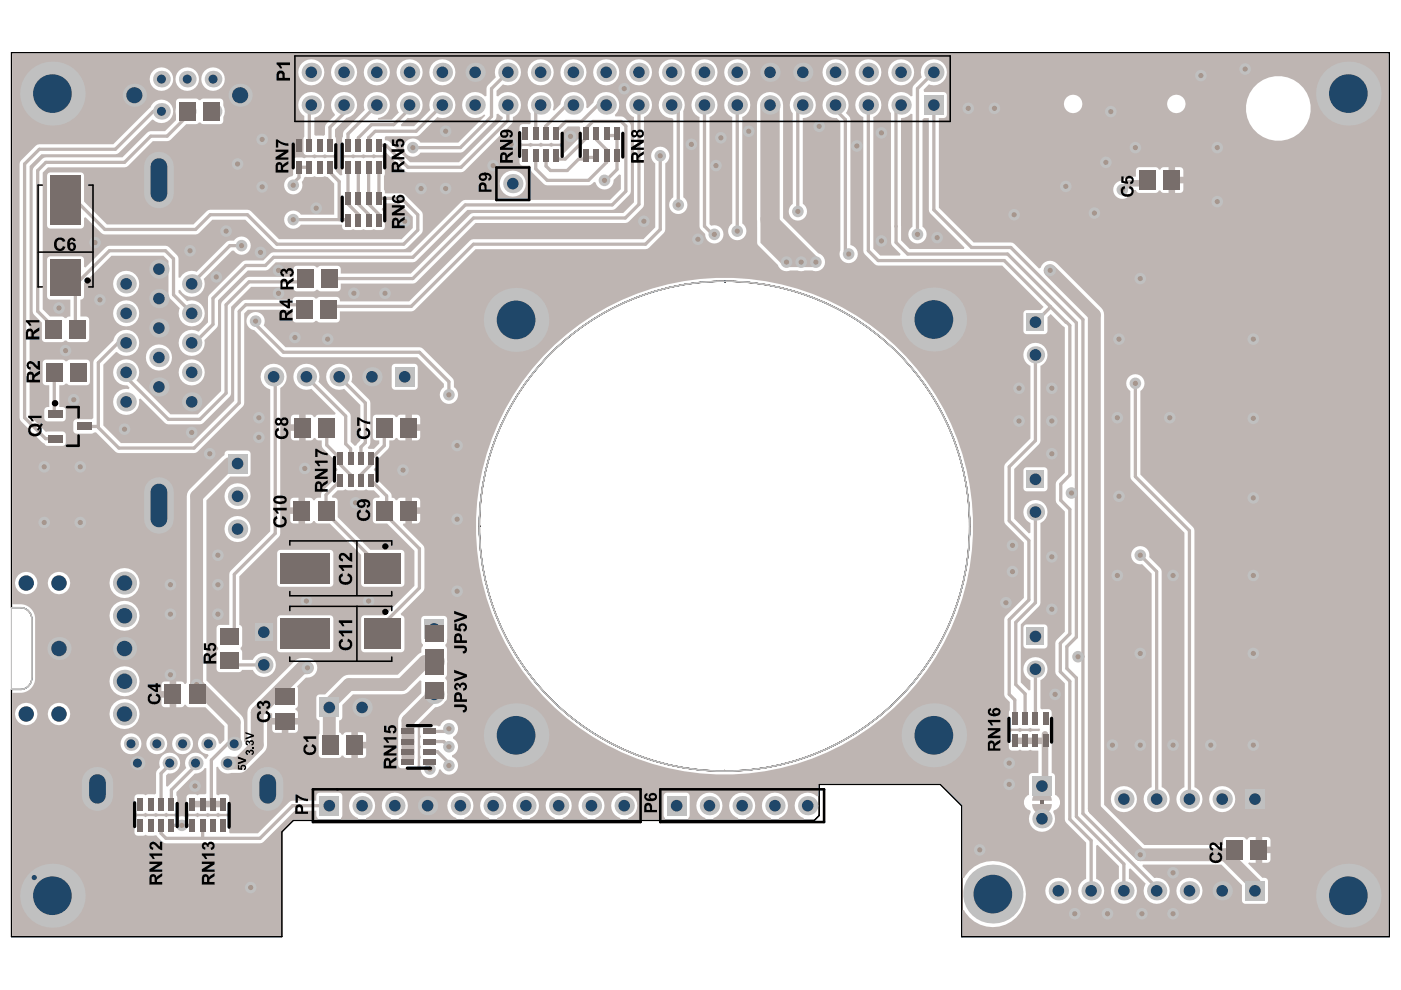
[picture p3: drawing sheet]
<svg xmlns="http://www.w3.org/2000/svg" width="297mm" height="210mm" viewBox="0 0 297 210" stroke-linecap="round" stroke-linejoin="round" font-family="sans-serif">
<g fill="none" stroke="#c0c0c0" stroke-width=".21">
<path d="M2.4 128.8a5.2 5.2 0 0 1 3.1 .3 2.4 2.4 0 0 1 1.2 2.2v12.5a2.4 2.4 0 0 1-2.4 2.4h-1.9z"/>
<circle cx="153.6" cy="111.6" r="52"/>
</g>
<g fill="none" stroke="#000" stroke-width=".27">
<path d="M2.4 11.2h292.2v187.4h-90.7v-27.8l-4.5-4.5h-25.7v6.6l-1.1 1h-110.4l-2.5 2.5v22.2h-57.3v-52.4a4 4 0 0 0 3.5-.6 2.45 2.45 0 0 0 .8-1.6v-13a2.44 2.44 0 0 0-2.2-2.2h-2.1zM153.6 59.6h.1M153.6 59.8h.1M153.6 59.8h.2M153.6 59.6a51.9 51.9 0 0 0-52 52 51.9 51.9 0 0 0 52 51.9M153.8 59.8h.1M153.8 59.6a51.9 51.9 0 0 1 51.8 52 51.9 51.9 0 0 1-52 51.9M101.8 111.6h.1M153.6 163.3h.1M153.6 163.5h.1"/>
<circle cx="153.6" cy="111.6" r="52"/>
</g>
<g fill="#a6968d">
<circle cx="214" cy="166.3" r=".55"/>
<circle cx="241.8" cy="181.2" r=".55"/>
<circle cx="241.8" cy="158" r=".55"/>
<circle cx="241.8" cy="117.7" r=".55"/>
<circle cx="236.9" cy="88.6" r=".55"/>
<circle cx="235.9" cy="158" r=".55"/>
<circle cx="236.9" cy="122" r=".55"/>
<circle cx="237.2" cy="105.2" r=".55"/>
<circle cx="248.7" cy="158" r=".55"/>
<circle cx="228.6" cy="139.2" r=".55"/>
<circle cx="151.4" cy="49.7" r=".55"/>
<circle cx="148" cy="50.7" r=".55"/>
<circle cx="156.3" cy="49" r=".55"/>
<circle cx="166.8" cy="55.6" r=".55"/>
<circle cx="12.5" cy="65.3" r=".55"/>
<circle cx="20.1" cy="51.4" r=".55"/>
<circle cx="136.5" cy="46.9" r=".55"/>
<circle cx="44.5" cy="96.2" r=".55"/>
<circle cx="54.9" cy="88.6" r=".55"/>
<circle cx="54.2" cy="68.1" r=".55"/>
<circle cx="75" cy="62.2" r=".55"/>
<circle cx="69.5" cy="71.9" r=".55"/>
<circle cx="143.8" cy="43.4" r=".55"/>
<circle cx="173" cy="55.6" r=".55"/>
<circle cx="169.9" cy="55.6" r=".55"/>
<circle cx="169.2" cy="44.8" r=".55"/>
<circle cx="140" cy="33" r=".55"/>
<circle cx="95.2" cy="162.3" r=".55"/>
<circle cx="36.1" cy="124" r=".55"/>
<circle cx="46.2" cy="124" r=".55"/>
<circle cx="65" cy="120.8" r=".55"/>
<circle cx="64.8" cy="134.4" r=".55"/>
<circle cx="65.2" cy="141.6" r=".55"/>
<circle cx="38.6" cy="175" r=".55"/>
<circle cx="41.3" cy="166.7" r=".55"/>
<circle cx="41.7" cy="145.1" r=".55"/>
<circle cx="13.9" cy="74.3" r=".55"/>
<circle cx="104.6" cy="35.1" r=".55"/>
<circle cx="87.5" cy="31.3" r=".55"/>
<circle cx="94.5" cy="27.8" r=".55"/>
<circle cx="96.9" cy="125.4" r=".55"/>
<circle cx="96.9" cy="110.1" r=".55"/>
<circle cx="96.9" cy="94.5" r=".55"/>
<circle cx="95.2" cy="83.7" r=".55"/>
<circle cx="85.8" cy="46.9" r=".55"/>
<circle cx="62.2" cy="46.6" r=".55"/>
<circle cx="94.5" cy="40" r=".55"/>
<circle cx="67" cy="44.1" r=".55"/>
<circle cx="40.6" cy="91.7" r=".55"/>
<circle cx="17" cy="99" r=".55"/>
<circle cx="15.6" cy="84.7" r=".55"/>
<circle cx="26.4" cy="91" r=".55"/>
<circle cx="85.5" cy="99.7" r=".55"/>
<circle cx="64.6" cy="99.3" r=".55"/>
<circle cx="238" cy="40.2" r=".55"/>
<circle cx="223" cy="96.2" r=".55"/>
<circle cx="95.2" cy="154.5" r=".55"/>
<circle cx="121" cy="28.9" r=".55"/>
<circle cx="128.2" cy="38.2" r=".55"/>
<circle cx="36.1" cy="143.1" r=".55"/>
<circle cx="46.2" cy="130.2" r=".55"/>
<circle cx="53.1" cy="188.2" r=".55"/>
<circle cx="151.8" cy="35.1" r=".55"/>
<circle cx="194.5" cy="49.7" r=".55"/>
<circle cx="46.2" cy="117.7" r=".55"/>
<circle cx="9.4" cy="110.8" r=".55"/>
<circle cx="17" cy="110.8" r=".55"/>
<circle cx="54.9" cy="92.7" r=".55"/>
<circle cx="9.4" cy="99" r=".55"/>
<circle cx="81.6" cy="62.2" r=".55"/>
<circle cx="62.5" cy="71.6" r=".55"/>
<circle cx="78.2" cy="127.4" r=".55"/>
<circle cx="210.8" cy="23" r=".55"/>
<circle cx="146.6" cy="30.6" r=".55"/>
<circle cx="181.7" cy="31" r=".55"/>
<circle cx="186.9" cy="28.2" r=".55"/>
<circle cx="235.5" cy="23.7" r=".55"/>
<circle cx="265.7" cy="122" r=".55"/>
<circle cx="207.7" cy="180.2" r=".55"/>
<circle cx="215" cy="45.5" r=".55"/>
<circle cx="234.5" cy="34.4" r=".55"/>
<circle cx="248.7" cy="185.1" r=".55"/>
<circle cx="256.7" cy="158" r=".55"/>
<circle cx="234.8" cy="193.7" r=".55"/>
<circle cx="242.1" cy="193.7" r=".55"/>
<circle cx="248.7" cy="193.7" r=".55"/>
<circle cx="89.3" cy="40" r=".55"/>
<circle cx="241.8" cy="138.5" r=".55"/>
<circle cx="248.7" cy="122" r=".55"/>
<circle cx="237.2" cy="71.9" r=".55"/>
<circle cx="265.7" cy="88.7" r=".55"/>
<circle cx="258.1" cy="31.3" r=".55"/>
<circle cx="258.1" cy="42.8" r=".55"/>
<circle cx="264" cy="14.6" r=".55"/>
<circle cx="254.6" cy="16" r=".55"/>
<circle cx="248" cy="88.6" r=".55"/>
<circle cx="265.7" cy="158" r=".55"/>
<circle cx="227.9" cy="193.7" r=".55"/>
<circle cx="223" cy="129.2" r=".55"/>
<circle cx="232" cy="45.2" r=".55"/>
<circle cx="265.7" cy="138.5" r=".55"/>
<circle cx="265.7" cy="105.6" r=".55"/>
<circle cx="265.7" cy="71.9" r=".55"/>
<circle cx="65" cy="127.4" r=".55"/>
<circle cx="240.7" cy="31.3" r=".55"/>
<circle cx="226" cy="39.5" r=".55"/>
<circle cx="241.8" cy="59.1" r=".55"/>
<circle cx="36.1" cy="130.2" r=".55"/>
<circle cx="158.7" cy="27.8" r=".55"/>
<circle cx="152.8" cy="29.2" r=".55"/>
<circle cx="173.7" cy="26.8" r=".55"/>
<circle cx="186.9" cy="51.1" r=".55"/>
<circle cx="205.3" cy="23" r=".55"/>
<circle cx="198.7" cy="50.4" r=".55"/>
<circle cx="62.2" cy="39.3" r=".55"/>
<circle cx="132.3" cy="18.8" r=".55"/>
<circle cx="108.4" cy="30.6" r=".55"/>
<circle cx="55.6" cy="39.6" r=".55"/>
<circle cx="55.6" cy="29.6" r=".55"/>
<circle cx="59.1" cy="57.3" r=".55"/>
<circle cx="179.9" cy="53.9" r=".55"/>
<circle cx="95.2" cy="158.3" r=".55"/>
<circle cx="91.1" cy="163.1" r=".55"/>
<circle cx="223" cy="118.1" r=".55"/>
<circle cx="227.2" cy="104.5" r=".55"/>
<circle cx="240.7" cy="81.3" r=".55"/>
<circle cx="223.7" cy="147.2" r=".55"/>
<circle cx="214" cy="161.8" r=".55"/>
<circle cx="223" cy="89.3" r=".55"/>
<circle cx="223" cy="82.3" r=".55"/>
<circle cx="216.1" cy="82.3" r=".55"/>
<circle cx="222.7" cy="57.3" r=".55"/>
<circle cx="214.7" cy="115.6" r=".55"/>
<circle cx="214.7" cy="121.2" r=".55"/>
<circle cx="216.1" cy="89.3" r=".55"/>
<circle cx="213.3" cy="127.8" r=".55"/>
<circle cx="75.4" cy="106.6" r=".55"/>
<circle cx="16.6" cy="78.9" r=".55"/>
<circle cx="45.9" cy="58.7" r=".55"/>
<circle cx="59.1" cy="62.2" r=".55"/>
<circle cx="55.2" cy="53.5" r=".55"/>
<circle cx="21.2" cy="63.6" r=".55"/>
<circle cx="51.2" cy="52.1" r=".55"/>
<circle cx="40.3" cy="53.2" r=".55"/>
<circle cx="50.4" cy="34.8" r=".55"/>
<circle cx="47.9" cy="49" r=".55"/>
</g>
<g fill="#beb5b2">
<path d="M219.6 168.1a2.09 2.09 0 0 1 2.3-.2 2.09 2.09 0 0 1 1.1 1.9h-1.7v.7h1.7a2.08 2.08 0 0 1-2.1 2.1 2.08 2.08 0 0 1-2.1-2.1h1.8v-.7h-1.8a2.01 2.01 0 0 1 .8-1.7z"/>
<path d="M161.2 46.1l.3-.2h3.1l8.7 8.7v2h-6.9l-5.2-5.1z"/>
<path d="M191 25.1a2.86 2.86 0 0 0 2.1-1l.4 .1v23.9a1.93 1.93 0 0 0-.4 2.9 1.93 1.93 0 0 0 2.9 0 1.93 1.93 0 0 0-.4-2.9v-22.8l.3-.3h1l.1 19.9 7.5 7.6-.1 .3h-11.5l-1.9-1.8z"/>
<path d="M2.6 11.3v116.8h1.9a3.1 3.1 0 0 1 2.9 3.2v12.8a3.1 3.1 0 0 1-2.9 2.8h-1.9v51.5h57v-22l2.6-2.6h5.1l.1-.3-.3-.4v-1.2h-4.6l-6.6 6.6-.8 .3h-19.9a3.1 3.1 0 0 1-2-1.6l-.4-.1a2.23 2.23 0 0 1-1.9-.1l-.3 .1a2.23 2.23 0 0 1-1.9-.1l-.2-.5v-2.7l.5-.7a2.24 2.24 0 0 1 1.8 .2l.6-.3h1.1l.6 .2 .5-.2h1.1l.6 .3a2.24 2.24 0 0 1 1.9-.2l.4 .2 1-.3 .9 .3 .5-.2a2.24 2.24 0 0 1 1.8 .2l.6-.3h1.1l.6 .2 .5-.2h1.1l.6 .3a2.24 2.24 0 0 1 1.9-.2l.4 .7v2.7l.2 .2h5.9l6.9-6.9h5.5v-1.3l.4-.4h4.4a.71 .71 0 0 1 .7 .7v4.1l-.3 .6 .1 .3h3.5v-.3l-.5-.3a2.76 2.76 0 0 1-.6-4.3 2.76 2.76 0 0 1 4.3 .5 2.76 2.76 0 0 1-1.5 4.1l.1 .3h5.1l.1-.3-.6-.3a2.76 2.76 0 0 1-.6-4.3 2.76 2.76 0 0 1 4.3 .5 2.76 2.76 0 0 1-1.5 4.1l.1 .3h12.1l.1-.3-.6-.3a2.76 2.76 0 0 1-.6-4.3 2.76 2.76 0 0 1 4.3 .5 2.76 2.76 0 0 1-1.5 4.1l.1 .3h5.2v-.3l-.5-.3a2.76 2.76 0 0 1-.7-4.3 2.76 2.76 0 0 1 4.4 .5 2.76 2.76 0 0 1-1.5 4.1v.3h5.2l.1-.3-.6-.3a2.76 2.76 0 0 1-.6-4.3 2.76 2.76 0 0 1 4.3 .5 2.76 2.76 0 0 1-1.5 4.1l.1 .3h5.2v-.3l-.5-.3a2.76 2.76 0 0 1-.7-4.3 2.76 2.76 0 0 1 4.4 .5 2.76 2.76 0 0 1-1.5 4.1v.3h5.2l.1-.3-.6-.3a2.76 2.76 0 0 1-.6-4.3 2.76 2.76 0 0 1 4.3 .5 2.76 2.76 0 0 1-1.5 4.1l.1 .3h5.2v-.3l-.5-.3a2.76 2.76 0 0 1-.7-4.3 2.76 2.76 0 0 1 4.4 .5 2.76 2.76 0 0 1-1.5 4.1v.3h7.7l.1-.3-.3-.6v-4.1l.2-.5 .5-.2h4.1a.71 .71 0 0 1 .7 .7v4.1l-.3 .6 .1 .3h3.5l.1-.3-.6-.3a2.76 2.76 0 0 1-.6-4.3 2.76 2.76 0 0 1 4.3 .5 2.76 2.76 0 0 1-1.5 4.1l.1 .3h5.2v-.3l-.5-.3a2.76 2.76 0 0 1-.7-4.3 2.76 2.76 0 0 1 4.4 .5 2.76 2.76 0 0 1-1.5 4.1v.3h5.2l.1-.3-.6-.3a2.76 2.76 0 0 1-.6-4.3 2.76 2.76 0 0 1 4.3 .5 2.76 2.76 0 0 1-1.5 4.1l.1 .3h5.2v-.3l-.5-.3a2.77 2.77 0 0 1-.9-4.1 2.77 2.77 0 0 1 4.2-.3h.3v-2.5l.2-.1h25.8l4.5 4.6v15.3l.4 .1 .3-.5a7 7 0 0 1 10.6-1.3 7 7 0 0 1-.5 10.6 7 7 0 0 1-10.4-2.1l-.4 .1v5.4h90.4v-187.1zM63.2 15.3a2.8 2.8 0 0 1 5.6 0 2.8 2.8 0 0 1-5.6 0zM70.2 15.3a2.77 2.77 0 0 1 5.5 0 2.77 2.77 0 0 1-5.5 0zM77.1 15.3a2.8 2.8 0 0 1 5.6 0 2.8 2.8 0 0 1-5.6 0zM84.1 15.3a2.77 2.77 0 0 1 5.5 0 2.77 2.77 0 0 1-5.5 0zM91 15.3a2.8 2.8 0 0 1 5.6 0 2.8 2.8 0 0 1-5.6 0zM111.9 15.3a2.77 2.77 0 0 1 5.5 0 2.77 2.77 0 0 1-5.5 0zM118.8 15.3a2.77 2.77 0 0 1 5.5 0 2.77 2.77 0 0 1-5.5 0zM125.8 15.3a2.77 2.77 0 0 1 5.5 0 2.77 2.77 0 0 1-5.5 0zM132.7 15.3a2.77 2.77 0 0 1 5.5 0 2.77 2.77 0 0 1-5.5 0zM139.6 15.3a2.8 2.8 0 0 1 5.6 0 2.8 2.8 0 0 1-5.6 0zM146.6 15.3a2.77 2.77 0 0 1 5.5 0 2.77 2.77 0 0 1-5.5 0zM153.5 15.3a2.8 2.8 0 0 1 5.6 0 2.8 2.8 0 0 1-5.6 0zM174.4 15.3a2.77 2.77 0 0 1 5.5 0 2.77 2.77 0 0 1-5.5 0zM181.3 15.3a2.8 2.8 0 0 1 5.6 0 2.8 2.8 0 0 1-5.6 0zM188.3 15.3a2.77 2.77 0 0 1 5.5 0 2.77 2.77 0 0 1-5.5 0zM31.7 16.8a2.5 2.5 0 0 1 5 0 2.5 2.5 0 0 1-5 0zM37.2 16.8a2.5 2.5 0 0 1 5 0 2.5 2.5 0 0 1-5 0zM42.7 16.8a2.5 2.5 0 0 1 5 0 2.5 2.5 0 0 1-5 0zM77.9 20.3a2.76 2.76 0 0 1 4.5 .7 2.76 2.76 0 0 1-2.2 4l-.1 .4h2.9l1.6-1.6a2.76 2.76 0 0 1 1.3-4.1 2.76 2.76 0 0 1 3.7 2.3 2.76 2.76 0 0 1-3.2 3l-1.4 1.4 .1 .4h2.7l3.4-3.5a2.76 2.76 0 0 1 2.2-3.8 2.76 2.76 0 0 1 3.1 3.1 2.76 2.76 0 0 1-3.8 2.2l-4.1 4-6.8 .1-.2 .3v.6h.7l.3 .3 4.3 4.3h10.4l9.3-9.3v-.3l-1-.7-.3 .1-.1 .9-.2 .4-7 6.8-8.9 .1a1.94 1.94 0 0 1-2.8 .4 1.94 1.94 0 0 1 0-3 1.94 1.94 0 0 1 2.8 .4h8.1l5.7-5.7-.2-.3a2.76 2.76 0 0 1-4 0 2.76 2.76 0 0 1 .2-4 2.76 2.76 0 0 1 3.9 .3l.3-.2 .1-1.9 1.9-2a2.76 2.76 0 0 1 2.2-3.8 2.76 2.76 0 0 1 3.1 3.1 2.76 2.76 0 0 1-3.8 2.2l-1.3 1.3v1.1l.3 .2a2.75 2.75 0 0 1 4.3 .2 2.75 2.75 0 0 1-1.2 4.1v1.1l-.3 .4-10.2 10.1h-12.1l-4.2-4-.5 .3a2.24 2.24 0 0 1-1.9 .1l-.3-.1a2.24 2.24 0 0 1-1.9 .1l-.2-.1-.6 .2h-1.1l-.5-.2-.3 .1a2.24 2.24 0 0 1-1.9-.1l-.2-.5v-2.7l.3-1.5 4.6-4.7a2.67 2.67 0 0 1 .5-3zM7.2 35.4l1.8-1.7 .7-.3h16.3l5.2-5.3 .8-.3h3l2.3-2.3-.1-1.9 .1-2a.71 .71 0 0 1 .7-.7h3.5l.7 .3h.3l.6-.3h3.5a.71 .71 0 0 1 .7 .7v.8a2.45 2.45 0 0 1 0 2.4v.8a.71 .71 0 0 1-.7 .7h-3.5l-.6-.3h-.4l-.6 .3h-2l-3.7 3.5-3.4 .1-5.6 5.5-16.6 .1-1.1 1.1v29l1.5 1.5h2.5l.6 .4 1.2-.4v-3.6h-4.2a.71 .71 0 0 1-.7-.7v-7.7a.71 .71 0 0 1 .7-.8h6.4a.71 .71 0 0 1 .7 .8v1.5l.3 .1 4.3-4.3 .8-.3h11.9l.7 .3 2 2.1 .1 4.3 .3 .1a2.7 2.7 0 0 1 3.5-1.3l6.3-6.3 .7-.3h.9a1.94 1.94 0 0 1 2.9-.4 1.94 1.94 0 0 1 0 2.9 1.94 1.94 0 0 1-2.9-.4h-.4l-6 6a2.75 2.75 0 0 1-1.4 3.6 2.75 2.75 0 0 1-3.6-1.2h-.3v.6l1.8 1.8a2.76 2.76 0 0 1 3.7 2.3 2.76 2.76 0 0 1-3.2 3 2.76 2.76 0 0 1-2.1-3.9l-2.3-2.4-.1-7.6-1.1-1.1h-11l-5.8 5.8v2.8a.71 .71 0 0 1-.8 .7v3.6h1.2a.71 .71 0 0 1 .7 .7v4a.71 .71 0 0 1-.7 .7h-3.5l-.7-.3h-.3l-.6 .3h-3.5a.71 .71 0 0 1-.7-.7v-3.4l-1.7-1.6-.3-.8v-29.8zM44.4 62.5l7-7 .7-.3h3.7l1.8-1.6 29.5-.1 11.1-11 31.2-.1 2.2-2.3v-3l-.3-.1-1.2 1.2a1.93 1.93 0 0 1-1.7 2 1.93 1.93 0 0 1-2.1-1.5l-.4-.1-.7 .6-.4 .1-9.2-.1-2.8-2.6-.2-.4-.1-.9-.3-.2a2.21 2.21 0 0 1-1.8-.2l-.3-.5v-2.7a.71 .71 0 0 1 .8-.7h1l.6 .1 .5-.1h1.1l.6 .1 .5-.1h1.1l.6 .1 .2-.1a2.24 2.24 0 0 1 1.9 .2l.2 .5v.7l.4 .1 3.4-3.4v-2.1l-.2-.2h-2.4l-1.2 1.2v1.8a.71 .71 0 0 1-.7 .7h-1.1l-.6-.2a2.24 2.24 0 0 1-1.8 .1l-.4-.1a2.24 2.24 0 0 1-1.8 .1l-.3-.1-.3 .1a2.24 2.24 0 0 1-1.8-.1l-.3-.5v-2.8a.71 .71 0 0 1 .8-.7l1.3 .1 .3-.2v-2.2a2.75 2.75 0 0 1 1.7-4.5 2.75 2.75 0 0 1 3 3.8l.3 .2 1.3-1.4a2.75 2.75 0 0 1 3.1-2.6 2.75 2.75 0 0 1 2.4 3.3l.3 .1 1.2-1.2a2.76 2.76 0 0 1 4.1-1.8 2.76 2.76 0 0 1 .4 4.4l.2 .4a2.78 2.78 0 0 1 3.3 2l-.1 14.3-3.5 3.4-31.1 .1-11.2 11-29.4 .1-1.8 1.7h-4.2l-6.3 6.4-.1 5.5-2.8 2.9a2.76 2.76 0 0 1-2.8 3.4 2.76 2.76 0 0 1-2.5-3.6 2.76 2.76 0 0 1 4.1-1.6l2-2v-5.1zM225.6 22a1.96 1.96 0 0 1 3.9 0 1.96 1.96 0 0 1-3.9 0zM247.4 22a2 2 0 0 1 4 0 2 2 0 0 1-4 0zM140.5 20.3a2.8 2.8 0 0 1 3.6-.2 2.8 2.8 0 0 1 .8 3.6v18.1a1.93 1.93 0 0 1 .4 2.9 1.93 1.93 0 0 1-3 0 1.93 1.93 0 0 1 .4-2.9v-16.5l-.2-.3a2.76 2.76 0 0 1-2.6-1.6 2.76 2.76 0 0 1 .6-3.1zM175.2 20.3a2.76 2.76 0 0 1 3.8-.1 2.76 2.76 0 0 1 .3 3.7l.7 .7 .3 .8v26.6a1.93 1.93 0 0 1 1.5 2.4 1.93 1.93 0 0 1-2.5 1.3 1.93 1.93 0 0 1-1.1-2.6v-27.3l-.8-.8a2.75 2.75 0 0 1-2.8-1.6 2.75 2.75 0 0 1 .6-3.1zM64 20.3a2.76 2.76 0 0 1 4.4 .6 2.76 2.76 0 0 1-1.8 4.1v3.6l.4 .2h1.6l.3-.2 .1-2 2-2.1v-.3a2.76 2.76 0 0 1 .4-4.2 2.76 2.76 0 0 1 4.1 1.2 2.76 2.76 0 0 1-2 3.8l-2.5 2.4v1.6l.2 .5v2.7a.71 .71 0 0 1-.7 .7h-1.1l-.5-.2-.6 .2h-1.1l-.5-.2-.3 .1a2.24 2.24 0 0 1-1.9-.1l-.2-.5v-2.7l.2-.5v-4.4a2.75 2.75 0 0 1-.5-4.3zM264.2 23a6.9 6.9 0 0 1 13.7 0 6.9 6.9 0 0 1-13.7 0zM10.2 36.8l.5-.2h6.4a.71 .71 0 0 1 .7 .7v5.4l4.9 4.9h18.3l3.2-3.1h8.3l.7 .3 5.9 5.9h26l2.4-2.4v-2.3l-2.8-2.9h-3.1a.79 .79 0 0 1-.5 1l-.2 .3 .5 .4 .2 .5v2.8a.71 .71 0 0 1-.7 .7h-1.1l-.5-.2-.6 .2h-1.1l-.5-.2-.6 .2h-1.1l-.5-.2-.3 .1a2.23 2.23 0 0 1-1.9-.1l-.2-1h-8.7a1.94 1.94 0 0 1-2.9 .4 1.94 1.94 0 0 1 0-2.9 1.94 1.94 0 0 1 2.9 .4h7.1v-6.6l-1.4-1.4-.6-.1-.6 .1h-1.1l-.5-.1-.6 .1h-1.3l-.4 .2v.3l-.4 .6a1.95 1.95 0 0 1-1.4 2.5 1.95 1.95 0 0 1-2.4-1.6 1.95 1.95 0 0 1 1.8-2.2l.2-.3-.1-2.9a.71 .71 0 0 1 .7-.7h1.1l.6 .2 .5-.2h1.1l.6 .2 .5-.2h1.1l.6 .2 .2-.2a2.24 2.24 0 0 1 1.9 .2l.2 .5v2.2l.9 .9 .5-.1-.1-3a.71 .71 0 0 1 .7-.7h1.1l.6 .2 .5-.2h1.1l.6 .2 .5-.2h1.1l.6 .2 .2-.2a2.24 2.24 0 0 1 1.9 .2l.2 .5v2.7l-.2 .5v2.9l.2 .8 3.9 .1 4.1 4v4.1l-3.6 3.6h-27.3l-.7-.3-6-5.9h-7l-2.8 2.8-.7 .3h-19.3l-.7-.3-3.4-3.3-.3 .1v1.6a.71 .71 0 0 1-.7 .7h-6.4a.71 .71 0 0 1-.7-.7v-10.5zM236.6 38.9l.4-.3 .9-.3 .9-.7 2-.1v-1.3a.71 .71 0 0 1 .7-.8h3.5l.5 .3 .2 .3h.3l.4-.5 1.4-.1v5.5h-1.4l-.4-.5h-.3l-.2 .3-.5 .2h-3.5a.68 .68 0 0 1-.6-.6h-1a1.95 1.95 0 0 1-2.7 1.7 1.95 1.95 0 0 1-.6-3.1zM249.1 35.4h1.1a.71 .71 0 0 1 .7 .8v1.3h-1.8zM249.1 38.9h1.8v1.3a.71 .71 0 0 1-.7 .7h-1.1zM106 38.9a2.77 2.77 0 0 1 5.5 0 2.77 2.77 0 0 1-5.5 0zM168.2 20.3a2.77 2.77 0 0 1 4.6 .9 2.77 2.77 0 0 1-2.6 3.8v18.2a1.93 1.93 0 0 1 .4 2.9 1.93 1.93 0 0 1-2.9 0 1.93 1.93 0 0 1 .4-2.9v-19.2a2.72 2.72 0 0 1 .1-3.7zM147.4 20.3a2.76 2.76 0 0 1 4.3 .4 2.76 2.76 0 0 1-1.3 4.1v22.7l.4 .4a1.94 1.94 0 0 1 2.5 1.4 1.94 1.94 0 0 1-1.7 2.3 1.94 1.94 0 0 1-2.1-2l-.9-.9-.3-.7v-23.2a2.74 2.74 0 0 1-.9-4.5zM154.4 20.3a2.76 2.76 0 0 1 4.2 .4 2.76 2.76 0 0 1-1.2 4.1v22.6a1.93 1.93 0 0 1 .4 2.9 1.93 1.93 0 0 1-2.9 0 1.93 1.93 0 0 1 .3-2.9v-22.6a2.74 2.74 0 0 1-.8-4.5zM182.1 20.3a2.76 2.76 0 0 1 4.3 .4 2.76 2.76 0 0 1-1.2 4.1v27.9l1.4 1.5h4.2l.1-.3-1.7-1.7-.3-.8v-27.4a2.75 2.75 0 0 1 .4-3.8 2.75 2.75 0 0 1 3.8 .3l.4-.2v-1.9l2-2a2.76 2.76 0 0 1 2.1-3.8 2.76 2.76 0 0 1 3.1 3.1 2.76 2.76 0 0 1-3.7 2.2l-1.2 1.1 .1 .5h4.1a.71 .71 0 0 1 .8 .7v4.1a.71 .71 0 0 1-.8 .7h-.9v19l7.3 7.4 8.3 .1 5.6 5.4 .3-.1a2.08 2.08 0 0 1 3.5-.9l9.4 9.4 .3 .4 .3 1v103.9l8.5 8.6h16.7v-1a.71 .71 0 0 1 .7-.7h3.5l.5 .2 .2 .3h.3l.4-.5h1.3v5.4l-1.4-.1-.2 .3 3 3a.89 .89 0 0 1 1.2 .7v4.1a.71 .71 0 0 1-.7 .7h-4.1a.71 .71 0 0 1-.7-.7v-3.2l-4.3-4.4h-16.7l-.1 .3 2.5 2.6a2.76 2.76 0 0 1 3.3 2.9 2.76 2.76 0 0 1-3.6 2.4 2.76 2.76 0 0 1-1.5-4.1l-3.2-3.3-.3 .2v2a2.76 2.76 0 0 1 1.1 4.3 2.76 2.76 0 0 1-4.4 0 2.76 2.76 0 0 1 1.1-4.3v-2.7l-4.5-4.5-.3 .2v7a2.76 2.76 0 0 1 1.1 4.3 2.76 2.76 0 0 1-4.3 0 2.76 2.76 0 0 1 1.1-4.3v-7.6l-4.2-4.2-.3-.8v-28.8l-1.7-1.7-.4-.8 .1-6.4 2-2.1v-25.5l-1.7-1.6-.3-.7 .1-3.9 1.9-1.9v-30.8l-3-2.9-.7 .7v2.8a.71 .71 0 0 1-.7 .8h-3.7a.71 .71 0 0 1-.7-.8v-3.6a.71 .71 0 0 1 .7-.7h2.9l.7-.7-8.8-8.8h-26.3l-.8-.3-2.1-2.1-.3-.7v-28.4a2.74 2.74 0 0 1-.9-4.5zM161.3 20.3a2.77 2.77 0 0 1 3-.6 2.77 2.77 0 0 1 1.7 2.6v24l7.5 7.4a1.93 1.93 0 0 1 1.3 2.5 1.93 1.93 0 0 1-2.6 1.1h-1.6a1.76 1.76 0 0 1-1.5 0h-1.6a1.9 1.9 0 0 1-2.6-1.1l-4.2-4.2-.2-.5v-29.2l.4-1.4zM100.9 111.6a52.7 52.7 0 0 1 105.4 0 52.7 52.7 0 0 1-105.4 0zM24 60.2a2.77 2.77 0 0 1 5.5 0 2.77 2.77 0 0 1-5.5 0zM24 66.4a2.77 2.77 0 0 1 5.5 0 2.77 2.77 0 0 1-5.5 0zM9.2 76.5l.5-.3h3.6l.6 .4h.3l.6-.4h3.6a.71 .71 0 0 1 .7 .8v4a.71 .71 0 0 1-.7 .7h-3.6l-.6-.4h-.3l-.4 .3-.9 .1v4.6h.6a.71 .71 0 0 1 .8 .7v1.6a.71 .71 0 0 1-.8 .7h-3.1a.71 .71 0 0 1-.7-.7v-1.6a.79 .79 0 0 1 1-.7v-4.6h-.7a.71 .71 0 0 1-.7-.7v-4zM30.9 75.8a2.8 2.8 0 0 1 5.6 0 2.8 2.8 0 0 1-5.6 0zM24.8 77a2.76 2.76 0 0 1 3.8-.1 2.76 2.76 0 0 1 .3 3.7l7.2 7.3h5.8l5-5 .1-18.7 5.4-5.4 9.8-.1v-1.6a.71 .71 0 0 1 .7-.8h3.6l.6 .4h.3l.6-.4h3.5a.71 .71 0 0 1 .8 .8v.9h14.8l12.9-12.8h32.1l2.3-2.3v-18.1a2.76 2.76 0 0 1-1.1-4.2 2.76 2.76 0 0 1 4.4 0 2.76 2.76 0 0 1-1.2 4.2v18.5l-.3 .8-3.2 3.1-32.2 .1-12.9 12.7-15.6 .1v1a.71 .71 0 0 1-.8 .7h-3.5l-.6-.4h-.4l-.5 .4h-3.6a.76 .76 0 0 1-.7-1h-9l-4.2 4.3-.1 18.7-5.8 5.9-.7 .3-7.1-.1-5.5-5.4-.4 .2a2.76 2.76 0 0 1-2.5 3.3 2.76 2.76 0 0 1-2.9-3 2.76 2.76 0 0 1 3.3-2.5l.2-.3-.5-.5a2.75 2.75 0 0 1-2.8-1.6 2.75 2.75 0 0 1 .6-3.1zM37.9 79a2.77 2.77 0 0 1 5.5 0 2.77 2.77 0 0 1-5.5 0zM83.3 77.3l.5-.2h4.1a.71 .71 0 0 1 .7 .7v4.1a.71 .71 0 0 1-.7 .7h-4.1a.71 .71 0 0 1-.8-.7v-4.1zM63 77.9a2.75 2.75 0 0 1 3.5-.3 2.75 2.75 0 0 1 1 3.3l6.8 6.9 .1 5.9 .8 .8h.3l.9-1.1v-7.5l-3.4-3.5a2.76 2.76 0 0 1-3.8-2.2 2.76 2.76 0 0 1 3.1-3.1 2.76 2.76 0 0 1 2.2 3.8l3.9 4.1 .1 8.9-.1 .4-.4 .6 .1 .3h1.2l1.1-1.2v-.6h-.7a.71 .71 0 0 1-.7-.7v-4.1a.71 .71 0 0 1 .7-.7h3.5l.5 .2 .2 .3h.3l.4-.4 1.4-.1v5.5l-1.4-.1-.4-.4h-.3l-.4 .4-1 .1v1.5l-2.5 2.6v1.1a.68 .68 0 0 1-.6 .7l-.2 .2 .2 .3a.68 .68 0 0 1 .6 .7v1.1l2.7 2.8 .3 .3v.8a.73 .73 0 0 1 .9 .6h.3l.4-.5 1.4-.1v5.5h-.5l-.1 .3 4.3 4.3 .3 .7-.1 8.8-5 5.1 .2 .3a.69 .69 0 0 1 .6 .7v6.4a.71 .71 0 0 1-.7 .7h-7.7a.71 .71 0 0 1-.7-.7v-6.4a.71 .71 0 0 1 .7-.7h4.3l6.3-6.3v-7.4l-5.8-5.8h-2.4a.71 .71 0 0 1-.7-.7v-4.1a.71 .71 0 0 1 .7-.7h.7l.1-.3-1.2-1.2h-1.1l-.6-.2a2.23 2.23 0 0 1-1.9 .1l-.3-.1-.2 .1a2.23 2.23 0 0 1-1.9-.1l-.6 .2h-1.1l-1.2 1.2 .1 .3a.83 .83 0 0 1 1.1 .7v3.5l6.9 6.9h6.5a.71 .71 0 0 1 .7 .7v6.4a.71 .71 0 0 1-.7 .7h-7.7a.71 .71 0 0 1-.7-.7v-6.1l-6.7-6.6h-2.5l-.5-.2-.2-.3h-.3l-.4 .4-1.3 .1v-5.5l1.3 .1 .4 .5h.3l.4-.5 1-.1v-1l.3-.3 2.5-2.6v-1.3l.5-.5 .2-.3-.7-.6v-1.4l-2.6-2.7-.1-1.4-.9-.1-.4-.4h-.4l-.4 .4-1.3 .1v-5.5l1.3 .1 .4 .4h.4l.1-.3 .5-.2h3.5l.2-.3-5.2-5.2a2.75 2.75 0 0 1-3.3-1 2.75 2.75 0 0 1 .3-3.5zM52.8 66.7a1.94 1.94 0 0 1 2.5-.2 1.94 1.94 0 0 1 .6 2.5l4.6 4.6 28.8 .1 6.6 6.5 .3 .7v1.2a1.93 1.93 0 0 1 .4 2.9 1.93 1.93 0 0 1-2.9 0 1.93 1.93 0 0 1 .4-2.9v-.7l-5.6-5.7h-28.4l-.8-.3-5.4-5.4a1.92 1.92 0 0 1-1.6-1.3 1.92 1.92 0 0 1 .5-2zM61.9 88.1l.5-.2h1v2.1h-1.7v-1.4zM87.3 87.9h1.1a.71 .71 0 0 1 .7 .7v1.4h-1.8zM4.5 34l3.1-3.1 .7-.3h15.7l7.8-7.7a2.62 2.62 0 0 1 4.2-1.1 2.49 2.49 0 0 1 0 3.6 2.49 2.49 0 0 1-3.5 0h-.2l-7.4 7.2-16.1 .1-2.5 2.5v52.9l3.4 3.5 3.5-.1a.71 .71 0 0 1 .8 .7v1.6a.71 .71 0 0 1-.8 .7h-3.4l-.4-.5-.5-.2-4.4-4.5-.3-.7v-53.8zM24.8 70.7a2.77 2.77 0 0 1 3.9 0 2.77 2.77 0 0 1 0 4 2.77 2.77 0 0 1-3.9 0l-.2-.1-2.7 2.7v12.9l3.7 3.7h15.1l9-8.9v-19a3.8 3.8 0 0 1 2-2.4h10.3a.68 .68 0 0 1 .7-.7h3.6l.6 .4h.3l.6-.4h3.5a.76 .76 0 0 1 .8 1h14.6l13.3-13.1 36.4-.1 2.5-2.5v-13.6a1.93 1.93 0 0 1-.4-2.8 1.93 1.93 0 0 1 2.9 0 1.93 1.93 0 0 1-.4 2.8v14.5l-3.7 3.7h-36.5l-13.2 13.1-15.5 .1v1.7a.71 .71 0 0 1-.8 .7h-3.5l-.6-.4h-.4l-.5 .4h-3.6a.71 .71 0 0 1-.7-.7v-2h-9.5l-.7 .7-.1 19.4-10.1 10.2-16.4 .1-.8-.3-4.1-4.1-.9 .2h-3.1a.71 .71 0 0 1-.8-.7v-1.6a.71 .71 0 0 1 .8-.7h3.1l.4-.3 .1-12.1 4.1-4.3 .3-.9zM61.7 91.3h1.7v2.1h-1a.71 .71 0 0 1-.7-.7zM87.3 91.3h1.8v1.4a.71 .71 0 0 1-.7 .7h-1.1zM217.2 99.3l.5-.2h3.7a.71 .71 0 0 1 .7 .7v3.7a.71 .71 0 0 1-.7 .7h-3.7a.71 .71 0 0 1-.7-.7v-3.7zM61.7 105.7l.5-.2h1.1v2.1h-1.8v-1.4zM87.3 105.5h1.1a.71 .71 0 0 1 .7 .7v1.4h-1.8zM47.6 105.2a2.77 2.77 0 0 1 5.5 0 2.77 2.77 0 0 1-5.5 0zM61.5 109h1.8v2h-1.1a.71 .71 0 0 1-.7-.7zM87.3 109h1.8v1.3a.71 .71 0 0 1-.7 .7h-1.1zM217.7 73.4a2.55 2.55 0 0 1 3.9 .4 2.55 2.55 0 0 1-1 3.8l-.1 16.2-5.5 5.6v10.6l3.1 3.1 .4-.1v-2.1a2.55 2.55 0 0 1-1-3.9 2.55 2.55 0 0 1 4 0 2.55 2.55 0 0 1-.9 3.9v16.9l-.3 .7-3.9 3.9v12.3l1.7 1.7 .4-.1v-2.1a2.55 2.55 0 0 1-1-3.9 2.55 2.55 0 0 1 4 0 2.55 2.55 0 0 1-.9 3.9v6l.3 .2a2.21 2.21 0 0 1 1.9 .2l.2 .5v2.7l-.4 .8a2.85 2.85 0 0 1 .4 2.5v6.8a.71 .71 0 0 1 .7 .7v3.9a1.75 1.75 0 0 1 1 1.8 1.75 1.75 0 0 1-1.3 1.5l-.1 .4a2.76 2.76 0 0 1-2.4 4.2 2.76 2.76 0 0 1-2.3-4.2l-.2-.4a1.75 1.75 0 0 1-1.3-1.5 1.75 1.75 0 0 1 1.1-1.8v-3.9a.71 .71 0 0 1 .7-.7h1.2v-4.7l-1.1-.1-.6-.1-.2 .1a2.23 2.23 0 0 1-1.9-.2h-.1a2.23 2.23 0 0 1-1.9 .2l-.2-.2a7.3 7.3 0 0 1-.1-3.5l.1-.2a2.24 2.24 0 0 1 1.9-.1l.3 .1a2.24 2.24 0 0 1 1.9-.1l.2 .1 .6-.2h1.3l.2-.3-.2-.2h-1.3l-.6-.2-.5 .2h-1.1l-.6-.2-.2 .1a2.23 2.23 0 0 1-1.9-.1l-.2-.5v-2.7l.2-.5v-1.8l-.9-.8-.3-.8v-15.8l.3-.8 3.9-3.8v-11.8l-4.1-4.2-.1-11.8 .3-.8 5.3-5.2v-15.4a2.53 2.53 0 0 1-.8-4.2zM47.6 112.2a2.77 2.77 0 0 1 5.5 0 2.77 2.77 0 0 1-5.5 0zM240.4 116.3a1.93 1.93 0 0 1 2.3-.3 1.93 1.93 0 0 1 1 2.1l2.3 2.3 .3 .8v45.7a2.76 2.76 0 0 1 1.1 4.2 2.76 2.76 0 0 1-4.3 0 2.76 2.76 0 0 1 1.1-4.2v-45.3l-2.1-2a1.93 1.93 0 0 1-2.1-1 1.93 1.93 0 0 1 .4-2.3zM59 116.8l.5-.2h10.5a.71 .71 0 0 1 .7 .7v6.4a.71 .71 0 0 1-.7 .7h-10.5a.71 .71 0 0 1-.7-.7v-6.4zM3.2 123.6a2.37 2.37 0 0 1 4.7 0 2.37 2.37 0 0 1-4.7 0zM10.1 123.6a2.4 2.4 0 0 1 4.8 0 2.4 2.4 0 0 1-4.8 0zM23.2 123.6a3.2 3.2 0 0 1 6.4 0 3.2 3.2 0 0 1-6.4 0zM23.2 130.6a3.2 3.2 0 0 1 6.4 0 3.2 3.2 0 0 1-6.4 0zM217.2 132.6l.5-.2h3.7a.71 .71 0 0 1 .7 .7v3.7a.71 .71 0 0 1-.7 .7h-3.7a.71 .71 0 0 1-.7-.7v-3.7zM59 130.7l.5-.2h10.5a.71 .71 0 0 1 .7 .7v6.4a.71 .71 0 0 1-.7 .7h-10.5a.71 .71 0 0 1-.7-.7v-6.4zM56.1 77.9a2.77 2.77 0 0 1 4.1 .3 2.77 2.77 0 0 1-.8 4.1v30.8l-.3 .7-8.4 8.4v10.3a.68 .68 0 0 1 .7 .7v3.5l-.4 .7v.3l.4 .6v1.6h2.2a2.55 2.55 0 0 1 3.9-.9 2.55 2.55 0 0 1 0 4 2.55 2.55 0 0 1-3.9-1h-2.3l-.2 .3-.5 .2h-4a.71 .71 0 0 1-.7-.7v-3.5l.4-.6-.1-.4-.3-.6v-3.5a.71 .71 0 0 1 .7-.7h2l.1-11.1 8.6-8.7v-30.1a2.77 2.77 0 0 1-1.2-4.7zM34.4 144.7l.5-.2h1.1v2h-1.8v-1.3zM23.2 144.4a3.2 3.2 0 0 1 6.4 0 3.2 3.2 0 0 1-6.4 0zM34.2 147.9h1.8v2.1h-1.1a.71 .71 0 0 1-.7-.8zM3.2 151.4a2.37 2.37 0 0 1 4.7 0 2.37 2.37 0 0 1-4.7 0zM10.1 151.4a2.4 2.4 0 0 1 4.8 0 2.4 2.4 0 0 1-4.8 0zM23.2 151.4a3.2 3.2 0 0 1 6.4 0 3.2 3.2 0 0 1-6.4 0zM57.7 153.6h2v1.8h-1.3a.71 .71 0 0 1-.7-.7zM61.1 153.6h2.1v1.1a.71 .71 0 0 1-.7 .7h-1.4zM67.3 147.4l.5-.2h1.1l3.6-3.5 .9-.6h10.9l4.3-4.3 .7-.4v-.8l.4-.6v-.4a1.09 1.09 0 0 1-.4-1.2v-4.1a.71 .71 0 0 1 .7-.7h4.1a.71 .71 0 0 1 .7 .7v4.3a.97 .97 0 0 1-.4 1.1v.3l.4 .6v5.4l-.4 .6v.3l.4 .6v2.7a2.53 2.53 0 0 1-2.6 2.8l-3.6 3.6-.1 7.4a2.15 2.15 0 0 1-.1 1.7l-.5 .2h-2.8a.71 .71 0 0 1-.7-.7l.1-10 .5-.9 4.3-4.3 .1-2.6-.4-.2-2.3 2.4-1 .5-10.9 .1-2.2 2.3v2.5a.7 .7 0 0 1-.7 .8v2.5l.4 .2 .1 .3h.4l.4-.5h1.3v5.4h-1.3l-.4-.5h-.4l-.1 .3-.5 .2h-3.5a.71 .71 0 0 1-.7-.7l.1-7.2a.7 .7 0 0 1-.6-.8v-4.1zM75.9 155.3h1a.71 .71 0 0 1 .7 .7v1.3h-1.7zM47.8 95.7l.5-.2h4.1a.71 .71 0 0 1 .7 .7v4.1a.71 .71 0 0 1-.7 .7h-3.6l-5 5.1v38.2l7.7 7.8 .2 1 .1 4.2 .4 .1 .3-.3v-6.1l.2-1 9.8-9.9a3.6 3.6 0 0 1 4.2 0 2.1 2.1 0 0 1 .3 2.4 2.1 2.1 0 0 1-2.1 1.2l-1.9 1.8 .2 .5v3.5l-.2 .5-.3 .2v.3l.4 .4 .1 1.3h-5.5v-.9l-.3-.2-.8 .8-.1 6.6-.5 1-3.8 3.8a3.4 3.4 0 0 1-3.2 .6 2.16 2.16 0 0 1-2.8-1.3h-.3v5.8l.4 .2a2.24 2.24 0 0 1 1.9-.1l.4 .6v2.7a.71 .71 0 0 1-.7 .8h-1.1l-.6-.3a2.24 2.24 0 0 1-1.9 .2l-.2-.1-.3 .1a2.24 2.24 0 0 1-1.9-.2h-.1a2.24 2.24 0 0 1-1.8 .2l-.5-.7v-2.7a.71 .71 0 0 1 .7-.7h1.1l.6 .2 .5-.2h1.1l.2-.2v-5.3l-.3-.1a2.15 2.15 0 0 1-2.1 1.2l-3.9 3.9v.7l.2 .5v2.7a.71 .71 0 0 1-.7 .8h-1.1l-.6-.3a2.24 2.24 0 0 1-1.9 .2l-.2-.1-.3 .1a2.24 2.24 0 0 1-1.9-.2h-.1a2.24 2.24 0 0 1-1.8 .2l-.5-.7v-2.7a.71 .71 0 0 1 .7-.7h1.1l.6 .2a2.21 2.21 0 0 1 1.8-.2l.4-.2 .1-4.6 .8-.9a2.21 2.21 0 0 1 1.5-3.1 2.21 2.21 0 0 1 2.7 2.1 2.21 2.21 0 0 1-2.5 2.3l-.5 .4v2.3l.4 .1 3.9-4a2.2 2.2 0 0 1 1-3 2.2 2.2 0 0 1 2.9 1.1h.4l.4-.7-.1-.3a2.21 2.21 0 0 1-2.1-2.2 2.21 2.21 0 0 1 2.1-2.2 2.21 2.21 0 0 1 2.3 2.1l.3 .2 .9-.9v-2.9l-4-4h-3.5l-.5-.3-.2-.3h-.3l-.4 .5-1.3 .1v-5.5h1.3l.4 .5h.3l.2-.3 .1-40 .5-.9 7.4-7.3zM25.6 157.7a2.22 2.22 0 0 1 4.4 0 2.22 2.22 0 0 1-4.4 0zM31 157.7a2.25 2.25 0 0 1 4.5 0 2.25 2.25 0 0 1-4.5 0zM36.5 157.7a2.22 2.22 0 0 1 4.4 0 2.22 2.22 0 0 1-4.4 0zM75.9 158.7h1.7v1.3a.71 .71 0 0 1-.7 .7h-1zM89.3 154l1.1-.2 2.9 .1a1.93 1.93 0 0 1 3.1-.9 1.93 1.93 0 0 1-.3 3.2v.4a1.92 1.92 0 0 1 1 1.8 1.92 1.92 0 0 1-1.3 1.7v.4a1.93 1.93 0 0 1 .8 3.1 1.93 1.93 0 0 1-3.2-.5l-.3 .1a1.93 1.93 0 0 1-2.2 1.8 1.93 1.93 0 0 1-1.6-2.3 2.27 2.27 0 0 1-.2-1.9l.2-.3-.2-.5v-1.1l.2-.5-.3-1.2 .3-1-.3-1zM235.5 169.4a2.8 2.8 0 0 1 5.6 0 2.8 2.8 0 0 1-5.6 0zM239.3 79.9a1.94 1.94 0 0 1 2.9 .1 1.94 1.94 0 0 1-.4 2.9v17.7l11.1 11.2 .3 .7v54.4a2.76 2.76 0 0 1 1.2 4.2 2.76 2.76 0 0 1-4.4 0 2.76 2.76 0 0 1 1.1-4.2v-53.9l-11.4-11.5v-18.6a1.92 1.92 0 0 1-.4-3zM256.4 169.4a2.77 2.77 0 0 1 5.5 0 2.77 2.77 0 0 1-5.5 0zM267.6 177.5h1.1a.71 .71 0 0 1 .7 .7v1.3h-1.8zM267.6 180.9h1.8v1.3a.71 .71 0 0 1-.7 .7h-1.1zM221.6 188.9a2.8 2.8 0 0 1 5.6 0 2.8 2.8 0 0 1-5.6 0zM249.4 188.9a2.8 2.8 0 0 1 5.6 0 2.8 2.8 0 0 1-5.6 0z"/>
</g>
<g fill="none" stroke="#c0c0c0" stroke-width=".21">
<path d="M2.4 128.8a5.2 5.2 0 0 1 3.1 .3 2.4 2.4 0 0 1 1.2 2.2v12.5a2.4 2.4 0 0 1-2.4 2.4h-1.9z"/>
<circle cx="153.6" cy="111.6" r="52"/>
</g>
<path d="M266.1 187.5v1.4" fill="none" stroke="#beb5b2" stroke-width="2.7"/>
<g fill="none" stroke="#beb5b2" stroke-width=".69">
<path d="M149.4 22.3v1.3l-.5-.8zM156.3 22.3l.4 .3-.7 .7 .3 .4M170.2 22.3l-1.1 1M177.2 22.3l-.5 .5M184.1 21.6v.7M149.4 48l1.7 1.7h.3M169.1 44.1l.8 .7h-.7M190 48v3.4M194.5 49.7v.7M222.7 65v.2l-3.2 3.1M226 68.3l.8 .7M228.2 139.2h.4"/>
<path d="M215.2 148.4v2.6M224.8 142.4l2 2M220.9 170.1v3.5M235.6 178.4v.1M245.2 188.2v.7"/>
</g>
<path d="M239.3 38.9l-1.3 1.3M215.2 157.1h2.1M221.6 155.7v1.4h-2.1M167.8 164.9v.4" fill="none" stroke="#beb5b2" stroke-width="1.4"/>
<circle cx="148.9" cy="22.8" r=".35" fill="#beb5b2"/>
<g fill="none" stroke="#beb5b2" stroke-width=".69">
<path d="M70 36.5l1.9 2M72.9 21.6v2.4M78.8 26.4l-2.8 2.8M86.8 22.3v.8M113.6 28.4v.7M113.6 33.7v2.1M114.6 22.3l-1 1M115.7 26.8v1M115.8 33.7v1.5M118 27.7v1.4M120 25.7h3.3M121.6 21.6v.7h-1.4"/>
<path d="M126.4 28.4v1.2M126.8 22.3h1.7M128.6 31.8v2.6M131.7 25.7l1 1M142.4 22.3l1.4 1.4M76 45.4v1.3M76 43.3l2.2 2.1v1.3M78.2 42.8v.5M80.3 45.4v1.3M88.6 48.8l-3 3M140 48.7l-3.1 3.1M70.3 65l-.7 .7"/>
<path d="M77.5 93.9l-1 .9M78.7 98.4l-2.2 2.2v1.3M69.1 104.9v2.8l.3 .3M69.2 109.3h.5M81.2 132.4v3.4M69.8 157.8l.2 .2M92.7 159.4l2.5 2.4v.5M95.5 154.5l-.5 .6h-3.9M91.1 161.6v1.5M97.6 170.2v.6"/>
</g>
<path d="M92.1 133.3l.6 .7" fill="none" stroke="#beb5b2" stroke-width="1.4"/>
<path d="M69.8 149.3v.7" fill="none" stroke="#beb5b2" stroke-width="2.7"/>
<circle cx="72.9" cy="14.6" r=".35" fill="#beb5b2"/>
<g fill="none" stroke="#beb5b2" stroke-width=".69">
<path d="M79.9 14.6v.7M107 14.6h.7M107.7 15.3l-3.5 3.5v5.9l-6.6 6.6h-10.1M198 15.3l-3.5 3.5v30.9M14.4 37.9v2.9l7.8 7.9h19.3l3.1-3.2h7.9l6.2 6.3h26.9M34.2 23.6h-1.7l-8 8h-16.2l-3.1 3.2v53.8l4.5 4.4h2M39.7 23.6v1l-4.3 4.3h-3.4l-5.6 5.5h-16.7l-1.7 1.8v29.8l3.4 3.4v.4M65.6 35.5h-2.2v2.1l-1.6 1.7M66 22.3l-.4 .4v8.1M70 35.5v1M71.9 38.5v8.1M72.9 24l-2.9 3v3.8"/>
<path d="M73.8 35.5v7.8l2.2 2.1M76 29.2v1.6M76 35.5v7.8M78.2 35.5v6.6M79.9 22.3l-6.1 6.1v2.4M80.3 35.5v6.6h4.8l3.5 3.4v3.3M86.8 23.1l-3.3 3.3h-4.7M93.8 22.3l-5.6 5.5h-8.7l-1.3 1.4v1.6M107.7 21.6v3.9l-9.9 10h-11.3l-4.7-4.7h-1.5M113.6 23.3v5.1M120 25.7l-2 2M120.2 22.3l-4.5 4.5"/>
<path d="M124.3 33.4h2.1M124.3 33.7h-1.6l-2.4 2.5h-3.6l-.9-1M126.4 29.6l2.2 2.2M126.8 22.3l-3.5 3.4M128.6 28.7h2.2v7.2l-2.3 2.3M128.6 34.4l-3.8 3.8h-8.8l-2.4-2.4M131.7 25.7h-6l-1.4 1.5v2.1l-4.5 4.4h-1.8M132.7 26.7v13.9l-2.9 2.8h-31.1l-11.2 11.2h-29.5l-1.7 1.7h-4.2l-6.9 6.9v5.6l-3.4 3.3v.6M135.5 21.6v21.7l-2.9 2.9h-32.2l-12.9 12.9h-17.7M140 33v15.7M143.8 23.7v19.7M149.4 23.6v24.4"/>
<path d="M156.3 23.7v25.3M169.1 23.3v20.8M176.7 22.8l2.5 2.6v27.8l.7 .7M184.1 22.3v30.9l2.1 2h26.7l13.1 13.1M191 21.6v.7l-1 1.1v24.6M198 22.3v22.2l8 8h8.3l15.3 15.2v104.8l6 5.9M51.2 52.1h-2.5l-8.1 8.1M62.2 46.6h11.4l.2 .1M78.2 43.3l2.1 2.1M136.9 51.8h-36.5l-13.2 13.2h-16.9M190 51.4l2.4 2.5h21.2l14.6 14.5v66.7l-2 2v4.6l2 2.1v29.3l10.1 10.1v5.7M11.5 79v8.8"/>
<path d="M28.1 78.2v1.5M40.6 72.7h1.2M40.6 66.4l-3.8-3.9v-7.6l-1.7-1.7h-11.9l-7.2 7.2v9l.4 .4M41.9 72.6l-.1 .1M53.8 68.4l6.3 6.3h28.8l6.3 6.2v2.8M58.4 79.9h-.7l.7 .7v32.5l-8.7 8.7v12.1l-1.1 1.1M64.5 65.7l-1-1.1h-11.4l-1.4 1.4v19.4l-9.6 9.6h-15.9l-4.4-4.4v-13.7l4.2-4.2h1.7M64.6 60.1l-.4-.3h-11.4l-4.9 4.8v18.8l-5.5 5.5h-6.7l-10-9.9h1M66.5 79.9l-.8 .7 7.6 7.6v5.9l1 1.1v2M71.9 79.9l5.6 5.5v8.5M218.8 68.4l.7 .7M219.5 75.2v18.2l-5.5 5.6v11.4l4.1 4.2v12.6l-4.1 4.2v15.8l1.2 1.2"/>
<path d="M226.8 69v31.7l-1.9 1.9v3.5l1.9 1.9v26.4l-2 2v6M17.8 90.4h3M69.3 90.6v3.8l2.8 2.8v1.3l2.2 2.2v1.2M76.5 94.8v2.4M81.5 90.6v3.9l-2.8 2.7v1.2M240.7 81.3v19.8l11.5 11.4v56.9M69.7 109.3l10.5 10.5h1.6M72.1 101.9l-3 3M78.7 101.9l3.3 3.3v4.2l6.9 6.9v8.4l-7.7 7.7M219.5 108.6v19.2l-4.1 4.2v13.1l1.9 2v5.3M241.8 117.7l3.4 3.5v48.2M26.4 123.6h.7"/>
<path d="M48.6 139.7v.6l.7 .7h6.6M65.4 133.7l-.6 .7M229.6 139.2h-1M38.7 157.1v.6M44.2 156.9v.8l.6 .6M49.7 157.7h-1.4l-3.5 3.5v9.3M90.1 157.2h4l1.4 1.5M90.4 154.9l-.3 .3M90.9 159.4h1.8M219.5 141.9v10.5M226.8 144.4v29.3l4.5 4.5v10.7M36.3 161.8l-2.2 2.2v6.5"/>
<path d="M36.3 175.1l-.1-.1h4.7l-.1 .1M41.4 161.8v.6l-5.1 5.1v3M43 175.1v2.6M69.8 170.8h-7.8l-6.9 6.9h-19.9l-1.1-1v-1.6M91.1 163.1v.6M221.6 167l-.7 3.1M235.6 178.5l9.6 9.7"/>
</g>
<path d="M239.3 38.9h4M85.1 46.9h.7M136.5 46.9h.4l.3 .4-.7 .7-.3-.4M48.6 98.3h1.8M69.8 158.8l.2 .2M92.8 146.5l-.7 .7M217.3 157.1h2.2M221.6 157.1v9.9M41.3 170.5h5.6" fill="none" stroke="#beb5b2" stroke-width="1.4"/>
<path d="M222.6 57.4l9.4 9.3v104.8l9.8 9.7h18l6.3 6.3M48.6 98.3l-6.9 6.9v39.9l8 8v4.6M65.2 141.6h-1.2l-9.5 9.4v7l-3.8 3.8h-2.4M69.8 150v7.8M91.2 148.1l-4.7 4.7v8M92.1 140.3h-2l-4.9 4.8h-11.2l-4.2 4.2" fill="none" stroke="#beb5b2" stroke-width="2.7"/>
<path d="M163.3 22.3v24.3" fill="none" stroke="#beb5b2" stroke-width="4.1"/>
<circle cx="214" cy="166.3" r="1.23" fill="#c0c0c0"/>
<circle cx="214" cy="166.3" r=".55" fill="#a6968d"/>
<circle cx="241.8" cy="181.2" r="1.23" fill="#c0c0c0"/>
<circle cx="241.8" cy="181.2" r=".55" fill="#a6968d"/>
<circle cx="241.8" cy="158" r="1.23" fill="#c0c0c0"/>
<circle cx="241.8" cy="158" r=".55" fill="#a6968d"/>
<circle cx="241.8" cy="117.7" r="1.23" fill="#c0c0c0"/>
<circle cx="241.8" cy="117.7" r=".55" fill="#a6968d"/>
<circle cx="236.9" cy="88.6" r="1.23" fill="#c0c0c0"/>
<circle cx="236.9" cy="88.6" r=".55" fill="#a6968d"/>
<circle cx="235.9" cy="158" r="1.23" fill="#c0c0c0"/>
<circle cx="235.9" cy="158" r=".55" fill="#a6968d"/>
<circle cx="236.9" cy="122" r="1.23" fill="#c0c0c0"/>
<circle cx="236.9" cy="122" r=".55" fill="#a6968d"/>
<circle cx="237.2" cy="105.2" r="1.23" fill="#c0c0c0"/>
<circle cx="237.2" cy="105.2" r=".55" fill="#a6968d"/>
<circle cx="248.7" cy="158" r="1.23" fill="#c0c0c0"/>
<circle cx="248.7" cy="158" r=".55" fill="#a6968d"/>
<circle cx="228.6" cy="139.2" r="1.23" fill="#c0c0c0"/>
<circle cx="228.6" cy="139.2" r=".55" fill="#a6968d"/>
<circle cx="151.4" cy="49.7" r="1.23" fill="#c0c0c0"/>
<circle cx="151.4" cy="49.7" r=".55" fill="#a6968d"/>
<circle cx="148" cy="50.7" r="1.23" fill="#c0c0c0"/>
<circle cx="148" cy="50.7" r=".55" fill="#a6968d"/>
<circle cx="156.3" cy="49" r="1.23" fill="#c0c0c0"/>
<circle cx="156.3" cy="49" r=".55" fill="#a6968d"/>
<circle cx="166.8" cy="55.6" r="1.23" fill="#c0c0c0"/>
<circle cx="166.8" cy="55.6" r=".55" fill="#a6968d"/>
<circle cx="12.5" cy="65.3" r="1.23" fill="#c0c0c0"/>
<circle cx="12.5" cy="65.3" r=".55" fill="#a6968d"/>
<circle cx="20.1" cy="51.4" r="1.23" fill="#c0c0c0"/>
<circle cx="20.1" cy="51.4" r=".55" fill="#a6968d"/>
<circle cx="136.5" cy="46.9" r="1.23" fill="#c0c0c0"/>
<circle cx="136.5" cy="46.9" r=".55" fill="#a6968d"/>
<circle cx="44.5" cy="96.2" r="1.23" fill="#c0c0c0"/>
<circle cx="44.5" cy="96.2" r=".55" fill="#a6968d"/>
<circle cx="54.9" cy="88.6" r="1.23" fill="#c0c0c0"/>
<circle cx="54.9" cy="88.6" r=".55" fill="#a6968d"/>
<circle cx="54.2" cy="68.1" r="1.23" fill="#c0c0c0"/>
<circle cx="54.2" cy="68.1" r=".55" fill="#a6968d"/>
<circle cx="75" cy="62.2" r="1.23" fill="#c0c0c0"/>
<circle cx="75" cy="62.2" r=".55" fill="#a6968d"/>
<circle cx="69.5" cy="71.9" r="1.23" fill="#c0c0c0"/>
<circle cx="69.5" cy="71.9" r=".55" fill="#a6968d"/>
<circle cx="143.8" cy="43.4" r="1.23" fill="#c0c0c0"/>
<circle cx="143.8" cy="43.4" r=".55" fill="#a6968d"/>
<circle cx="173" cy="55.6" r="1.23" fill="#c0c0c0"/>
<circle cx="173" cy="55.6" r=".55" fill="#a6968d"/>
<circle cx="169.9" cy="55.6" r="1.23" fill="#c0c0c0"/>
<circle cx="169.9" cy="55.6" r=".55" fill="#a6968d"/>
<circle cx="169.2" cy="44.8" r="1.23" fill="#c0c0c0"/>
<circle cx="169.2" cy="44.8" r=".55" fill="#a6968d"/>
<circle cx="140" cy="33" r="1.23" fill="#c0c0c0"/>
<circle cx="140" cy="33" r=".55" fill="#a6968d"/>
<circle cx="95.2" cy="162.3" r="1.23" fill="#c0c0c0"/>
<circle cx="95.2" cy="162.3" r=".55" fill="#a6968d"/>
<circle cx="36.1" cy="124" r="1.23" fill="#c0c0c0"/>
<circle cx="36.1" cy="124" r=".55" fill="#a6968d"/>
<circle cx="46.2" cy="124" r="1.23" fill="#c0c0c0"/>
<circle cx="46.2" cy="124" r=".55" fill="#a6968d"/>
<circle cx="65" cy="120.8" r="1.23" fill="#c0c0c0"/>
<circle cx="65" cy="120.8" r=".55" fill="#a6968d"/>
<circle cx="64.8" cy="134.4" r="1.23" fill="#c0c0c0"/>
<circle cx="64.8" cy="134.4" r=".55" fill="#a6968d"/>
<circle cx="65.2" cy="141.6" r="1.23" fill="#c0c0c0"/>
<circle cx="65.2" cy="141.6" r=".55" fill="#a6968d"/>
<circle cx="38.6" cy="175" r="1.23" fill="#c0c0c0"/>
<circle cx="38.6" cy="175" r=".55" fill="#a6968d"/>
<circle cx="41.3" cy="166.7" r="1.23" fill="#c0c0c0"/>
<circle cx="41.3" cy="166.7" r=".55" fill="#a6968d"/>
<circle cx="41.7" cy="145.1" r="1.23" fill="#c0c0c0"/>
<circle cx="41.7" cy="145.1" r=".55" fill="#a6968d"/>
<circle cx="13.9" cy="74.3" r="1.23" fill="#c0c0c0"/>
<circle cx="13.9" cy="74.3" r=".55" fill="#a6968d"/>
<circle cx="104.6" cy="35.1" r="1.23" fill="#c0c0c0"/>
<circle cx="104.6" cy="35.1" r=".55" fill="#a6968d"/>
<circle cx="87.5" cy="31.3" r="1.23" fill="#c0c0c0"/>
<circle cx="87.5" cy="31.3" r=".55" fill="#a6968d"/>
<circle cx="94.5" cy="27.8" r="1.23" fill="#c0c0c0"/>
<circle cx="94.5" cy="27.8" r=".55" fill="#a6968d"/>
<circle cx="96.9" cy="125.4" r="1.23" fill="#c0c0c0"/>
<circle cx="96.9" cy="125.4" r=".55" fill="#a6968d"/>
<circle cx="96.9" cy="110.1" r="1.23" fill="#c0c0c0"/>
<circle cx="96.9" cy="110.1" r=".55" fill="#a6968d"/>
<circle cx="96.9" cy="94.5" r="1.23" fill="#c0c0c0"/>
<circle cx="96.9" cy="94.5" r=".55" fill="#a6968d"/>
<circle cx="95.2" cy="83.7" r="1.23" fill="#c0c0c0"/>
<circle cx="95.2" cy="83.7" r=".55" fill="#a6968d"/>
<circle cx="85.8" cy="46.9" r="1.23" fill="#c0c0c0"/>
<circle cx="85.8" cy="46.9" r=".55" fill="#a6968d"/>
<circle cx="62.2" cy="46.6" r="1.23" fill="#c0c0c0"/>
<circle cx="62.2" cy="46.6" r=".55" fill="#a6968d"/>
<circle cx="94.5" cy="40" r="1.23" fill="#c0c0c0"/>
<circle cx="94.5" cy="40" r=".55" fill="#a6968d"/>
<circle cx="67" cy="44.1" r="1.23" fill="#c0c0c0"/>
<circle cx="67" cy="44.1" r=".55" fill="#a6968d"/>
<circle cx="40.6" cy="91.7" r="1.23" fill="#c0c0c0"/>
<circle cx="40.6" cy="91.7" r=".55" fill="#a6968d"/>
<circle cx="17" cy="99" r="1.23" fill="#c0c0c0"/>
<circle cx="17" cy="99" r=".55" fill="#a6968d"/>
<circle cx="15.6" cy="84.7" r="1.23" fill="#c0c0c0"/>
<circle cx="15.6" cy="84.7" r=".55" fill="#a6968d"/>
<circle cx="26.4" cy="91" r="1.23" fill="#c0c0c0"/>
<circle cx="26.4" cy="91" r=".55" fill="#a6968d"/>
<circle cx="85.5" cy="99.7" r="1.23" fill="#c0c0c0"/>
<circle cx="85.5" cy="99.7" r=".55" fill="#a6968d"/>
<circle cx="64.6" cy="99.3" r="1.23" fill="#c0c0c0"/>
<circle cx="64.6" cy="99.3" r=".55" fill="#a6968d"/>
<circle cx="238" cy="40.2" r="1.23" fill="#c0c0c0"/>
<circle cx="238" cy="40.2" r=".55" fill="#a6968d"/>
<circle cx="223" cy="96.2" r="1.23" fill="#c0c0c0"/>
<circle cx="223" cy="96.2" r=".55" fill="#a6968d"/>
<circle cx="95.2" cy="154.5" r="1.23" fill="#c0c0c0"/>
<circle cx="95.2" cy="154.5" r=".55" fill="#a6968d"/>
<circle cx="121" cy="28.9" r="1.23" fill="#c0c0c0"/>
<circle cx="121" cy="28.9" r=".55" fill="#a6968d"/>
<circle cx="128.2" cy="38.2" r="1.23" fill="#c0c0c0"/>
<circle cx="128.2" cy="38.2" r=".55" fill="#a6968d"/>
<circle cx="36.1" cy="143.1" r="1.23" fill="#c0c0c0"/>
<circle cx="36.1" cy="143.1" r=".55" fill="#a6968d"/>
<circle cx="46.2" cy="130.2" r="1.23" fill="#c0c0c0"/>
<circle cx="46.2" cy="130.2" r=".55" fill="#a6968d"/>
<circle cx="53.1" cy="188.2" r="1.23" fill="#c0c0c0"/>
<circle cx="53.1" cy="188.2" r=".55" fill="#a6968d"/>
<circle cx="151.8" cy="35.1" r="1.23" fill="#c0c0c0"/>
<circle cx="151.8" cy="35.1" r=".55" fill="#a6968d"/>
<circle cx="194.5" cy="49.7" r="1.23" fill="#c0c0c0"/>
<circle cx="194.5" cy="49.7" r=".55" fill="#a6968d"/>
<circle cx="46.2" cy="117.7" r="1.23" fill="#c0c0c0"/>
<circle cx="46.2" cy="117.7" r=".55" fill="#a6968d"/>
<circle cx="9.4" cy="110.8" r="1.23" fill="#c0c0c0"/>
<circle cx="9.4" cy="110.8" r=".55" fill="#a6968d"/>
<circle cx="17" cy="110.8" r="1.23" fill="#c0c0c0"/>
<circle cx="17" cy="110.8" r=".55" fill="#a6968d"/>
<circle cx="54.9" cy="92.7" r="1.23" fill="#c0c0c0"/>
<circle cx="54.9" cy="92.7" r=".55" fill="#a6968d"/>
<circle cx="9.4" cy="99" r="1.23" fill="#c0c0c0"/>
<circle cx="9.4" cy="99" r=".55" fill="#a6968d"/>
<circle cx="81.6" cy="62.2" r="1.23" fill="#c0c0c0"/>
<circle cx="81.6" cy="62.2" r=".55" fill="#a6968d"/>
<circle cx="62.5" cy="71.6" r="1.23" fill="#c0c0c0"/>
<circle cx="62.5" cy="71.6" r=".55" fill="#a6968d"/>
<circle cx="78.2" cy="127.4" r="1.23" fill="#c0c0c0"/>
<circle cx="78.2" cy="127.4" r=".55" fill="#a6968d"/>
<circle cx="210.8" cy="23" r="1.23" fill="#c0c0c0"/>
<circle cx="210.8" cy="23" r=".55" fill="#a6968d"/>
<circle cx="146.6" cy="30.6" r="1.23" fill="#c0c0c0"/>
<circle cx="146.6" cy="30.6" r=".55" fill="#a6968d"/>
<circle cx="181.7" cy="31" r="1.23" fill="#c0c0c0"/>
<circle cx="181.7" cy="31" r=".55" fill="#a6968d"/>
<circle cx="186.9" cy="28.2" r="1.23" fill="#c0c0c0"/>
<circle cx="186.9" cy="28.2" r=".55" fill="#a6968d"/>
<circle cx="235.5" cy="23.7" r="1.23" fill="#c0c0c0"/>
<circle cx="235.5" cy="23.7" r=".55" fill="#a6968d"/>
<circle cx="265.7" cy="122" r="1.23" fill="#c0c0c0"/>
<circle cx="265.7" cy="122" r=".55" fill="#a6968d"/>
<circle cx="207.7" cy="180.2" r="1.23" fill="#c0c0c0"/>
<circle cx="207.7" cy="180.2" r=".55" fill="#a6968d"/>
<circle cx="215" cy="45.5" r="1.23" fill="#c0c0c0"/>
<circle cx="215" cy="45.5" r=".55" fill="#a6968d"/>
<circle cx="234.5" cy="34.4" r="1.23" fill="#c0c0c0"/>
<circle cx="234.5" cy="34.4" r=".55" fill="#a6968d"/>
<circle cx="248.7" cy="185.1" r="1.23" fill="#c0c0c0"/>
<circle cx="248.7" cy="185.1" r=".55" fill="#a6968d"/>
<circle cx="256.7" cy="158" r="1.23" fill="#c0c0c0"/>
<circle cx="256.7" cy="158" r=".55" fill="#a6968d"/>
<circle cx="234.8" cy="193.7" r="1.23" fill="#c0c0c0"/>
<circle cx="234.8" cy="193.7" r=".55" fill="#a6968d"/>
<circle cx="242.1" cy="193.7" r="1.23" fill="#c0c0c0"/>
<circle cx="242.1" cy="193.7" r=".55" fill="#a6968d"/>
<circle cx="248.7" cy="193.7" r="1.23" fill="#c0c0c0"/>
<circle cx="248.7" cy="193.7" r=".55" fill="#a6968d"/>
<circle cx="89.3" cy="40" r="1.23" fill="#c0c0c0"/>
<circle cx="89.3" cy="40" r=".55" fill="#a6968d"/>
<circle cx="241.8" cy="138.5" r="1.23" fill="#c0c0c0"/>
<circle cx="241.8" cy="138.5" r=".55" fill="#a6968d"/>
<circle cx="248.7" cy="122" r="1.23" fill="#c0c0c0"/>
<circle cx="248.7" cy="122" r=".55" fill="#a6968d"/>
<circle cx="237.2" cy="71.9" r="1.23" fill="#c0c0c0"/>
<circle cx="237.2" cy="71.9" r=".55" fill="#a6968d"/>
<circle cx="265.7" cy="88.7" r="1.23" fill="#c0c0c0"/>
<circle cx="265.7" cy="88.7" r=".55" fill="#a6968d"/>
<circle cx="258.1" cy="31.3" r="1.23" fill="#c0c0c0"/>
<circle cx="258.1" cy="31.3" r=".55" fill="#a6968d"/>
<circle cx="258.1" cy="42.8" r="1.23" fill="#c0c0c0"/>
<circle cx="258.1" cy="42.8" r=".55" fill="#a6968d"/>
<circle cx="264" cy="14.6" r="1.23" fill="#c0c0c0"/>
<circle cx="264" cy="14.6" r=".55" fill="#a6968d"/>
<circle cx="254.6" cy="16" r="1.23" fill="#c0c0c0"/>
<circle cx="254.6" cy="16" r=".55" fill="#a6968d"/>
<circle cx="248" cy="88.6" r="1.23" fill="#c0c0c0"/>
<circle cx="248" cy="88.6" r=".55" fill="#a6968d"/>
<circle cx="265.7" cy="158" r="1.23" fill="#c0c0c0"/>
<circle cx="265.7" cy="158" r=".55" fill="#a6968d"/>
<circle cx="227.9" cy="193.7" r="1.23" fill="#c0c0c0"/>
<circle cx="227.9" cy="193.7" r=".55" fill="#a6968d"/>
<circle cx="223" cy="129.2" r="1.23" fill="#c0c0c0"/>
<circle cx="223" cy="129.2" r=".55" fill="#a6968d"/>
<circle cx="232" cy="45.2" r="1.23" fill="#c0c0c0"/>
<circle cx="232" cy="45.2" r=".55" fill="#a6968d"/>
<circle cx="265.7" cy="138.5" r="1.23" fill="#c0c0c0"/>
<circle cx="265.7" cy="138.5" r=".55" fill="#a6968d"/>
<circle cx="265.7" cy="105.6" r="1.23" fill="#c0c0c0"/>
<circle cx="265.7" cy="105.6" r=".55" fill="#a6968d"/>
<circle cx="265.7" cy="71.9" r="1.23" fill="#c0c0c0"/>
<circle cx="265.7" cy="71.9" r=".55" fill="#a6968d"/>
<circle cx="65" cy="127.4" r="1.23" fill="#c0c0c0"/>
<circle cx="65" cy="127.4" r=".55" fill="#a6968d"/>
<circle cx="240.7" cy="31.3" r="1.23" fill="#c0c0c0"/>
<circle cx="240.7" cy="31.3" r=".55" fill="#a6968d"/>
<circle cx="226" cy="39.5" r="1.23" fill="#c0c0c0"/>
<circle cx="226" cy="39.5" r=".55" fill="#a6968d"/>
<circle cx="241.8" cy="59.1" r="1.23" fill="#c0c0c0"/>
<circle cx="241.8" cy="59.1" r=".55" fill="#a6968d"/>
<circle cx="36.1" cy="130.2" r="1.23" fill="#c0c0c0"/>
<circle cx="36.1" cy="130.2" r=".55" fill="#a6968d"/>
<circle cx="158.7" cy="27.8" r="1.23" fill="#c0c0c0"/>
<circle cx="158.7" cy="27.8" r=".55" fill="#a6968d"/>
<circle cx="152.8" cy="29.2" r="1.23" fill="#c0c0c0"/>
<circle cx="152.8" cy="29.2" r=".55" fill="#a6968d"/>
<circle cx="173.7" cy="26.8" r="1.23" fill="#c0c0c0"/>
<circle cx="173.7" cy="26.8" r=".55" fill="#a6968d"/>
<circle cx="186.9" cy="51.1" r="1.23" fill="#c0c0c0"/>
<circle cx="186.9" cy="51.1" r=".55" fill="#a6968d"/>
<circle cx="205.3" cy="23" r="1.23" fill="#c0c0c0"/>
<circle cx="205.3" cy="23" r=".55" fill="#a6968d"/>
<circle cx="198.7" cy="50.4" r="1.23" fill="#c0c0c0"/>
<circle cx="198.7" cy="50.4" r=".55" fill="#a6968d"/>
<circle cx="62.2" cy="39.3" r="1.23" fill="#c0c0c0"/>
<circle cx="62.2" cy="39.3" r=".55" fill="#a6968d"/>
<circle cx="132.3" cy="18.8" r="1.23" fill="#c0c0c0"/>
<circle cx="132.3" cy="18.8" r=".55" fill="#a6968d"/>
<circle cx="108.4" cy="30.6" r="1.23" fill="#c0c0c0"/>
<circle cx="108.4" cy="30.6" r=".55" fill="#a6968d"/>
<circle cx="55.6" cy="39.6" r="1.23" fill="#c0c0c0"/>
<circle cx="55.6" cy="39.6" r=".55" fill="#a6968d"/>
<circle cx="55.6" cy="29.6" r="1.23" fill="#c0c0c0"/>
<circle cx="55.6" cy="29.6" r=".55" fill="#a6968d"/>
<circle cx="59.1" cy="57.3" r="1.23" fill="#c0c0c0"/>
<circle cx="59.1" cy="57.3" r=".55" fill="#a6968d"/>
<circle cx="179.9" cy="53.9" r="1.23" fill="#c0c0c0"/>
<circle cx="179.9" cy="53.9" r=".55" fill="#a6968d"/>
<circle cx="95.2" cy="158.3" r="1.23" fill="#c0c0c0"/>
<circle cx="95.2" cy="158.3" r=".55" fill="#a6968d"/>
<circle cx="91.1" cy="163.1" r="1.23" fill="#c0c0c0"/>
<circle cx="91.1" cy="163.1" r=".55" fill="#a6968d"/>
<circle cx="223" cy="118.1" r="1.23" fill="#c0c0c0"/>
<circle cx="223" cy="118.1" r=".55" fill="#a6968d"/>
<circle cx="227.2" cy="104.5" r="1.23" fill="#c0c0c0"/>
<circle cx="227.2" cy="104.5" r=".55" fill="#a6968d"/>
<circle cx="240.7" cy="81.3" r="1.23" fill="#c0c0c0"/>
<circle cx="240.7" cy="81.3" r=".55" fill="#a6968d"/>
<circle cx="223.7" cy="147.2" r="1.23" fill="#c0c0c0"/>
<circle cx="223.7" cy="147.2" r=".55" fill="#a6968d"/>
<circle cx="214" cy="161.8" r="1.23" fill="#c0c0c0"/>
<circle cx="214" cy="161.8" r=".55" fill="#a6968d"/>
<circle cx="223" cy="89.3" r="1.23" fill="#c0c0c0"/>
<circle cx="223" cy="89.3" r=".55" fill="#a6968d"/>
<circle cx="223" cy="82.3" r="1.23" fill="#c0c0c0"/>
<circle cx="223" cy="82.3" r=".55" fill="#a6968d"/>
<circle cx="216.1" cy="82.3" r="1.23" fill="#c0c0c0"/>
<circle cx="216.1" cy="82.3" r=".55" fill="#a6968d"/>
<circle cx="222.7" cy="57.3" r="1.23" fill="#c0c0c0"/>
<circle cx="222.7" cy="57.3" r=".55" fill="#a6968d"/>
<circle cx="214.7" cy="115.6" r="1.23" fill="#c0c0c0"/>
<circle cx="214.7" cy="115.6" r=".55" fill="#a6968d"/>
<circle cx="214.7" cy="121.2" r="1.23" fill="#c0c0c0"/>
<circle cx="214.7" cy="121.2" r=".55" fill="#a6968d"/>
<circle cx="216.1" cy="89.3" r="1.23" fill="#c0c0c0"/>
<circle cx="216.1" cy="89.3" r=".55" fill="#a6968d"/>
<circle cx="213.3" cy="127.8" r="1.23" fill="#c0c0c0"/>
<circle cx="213.3" cy="127.8" r=".55" fill="#a6968d"/>
<circle cx="75.4" cy="106.6" r="1.23" fill="#c0c0c0"/>
<circle cx="75.4" cy="106.6" r=".55" fill="#a6968d"/>
<circle cx="16.6" cy="78.9" r="1.23" fill="#c0c0c0"/>
<circle cx="16.6" cy="78.9" r=".55" fill="#a6968d"/>
<circle cx="45.9" cy="58.7" r="1.23" fill="#c0c0c0"/>
<circle cx="45.9" cy="58.7" r=".55" fill="#a6968d"/>
<circle cx="59.1" cy="62.2" r="1.23" fill="#c0c0c0"/>
<circle cx="59.1" cy="62.2" r=".55" fill="#a6968d"/>
<circle cx="55.2" cy="53.5" r="1.23" fill="#c0c0c0"/>
<circle cx="55.2" cy="53.5" r=".55" fill="#a6968d"/>
<circle cx="21.2" cy="63.6" r="1.23" fill="#c0c0c0"/>
<circle cx="21.2" cy="63.6" r=".55" fill="#a6968d"/>
<circle cx="51.2" cy="52.1" r="1.23" fill="#c0c0c0"/>
<circle cx="51.2" cy="52.1" r=".55" fill="#a6968d"/>
<circle cx="40.3" cy="53.2" r="1.23" fill="#c0c0c0"/>
<circle cx="40.3" cy="53.2" r=".55" fill="#a6968d"/>
<circle cx="50.4" cy="34.8" r="1.23" fill="#c0c0c0"/>
<circle cx="50.4" cy="34.8" r=".55" fill="#a6968d"/>
<circle cx="47.9" cy="49" r="1.23" fill="#c0c0c0"/>
<circle cx="47.9" cy="49" r=".55" fill="#a6968d"/>
<circle cx="289.7" cy="193.8" r=".82" fill="#c0c0c0"/>
<circle cx="289.7" cy="193.8" r=".55" fill="#1f4769"/>
<circle cx="289.7" cy="23.7" r=".82" fill="#c0c0c0"/>
<circle cx="289.7" cy="23.7" r=".55" fill="#1f4769"/>
<circle cx="289.7" cy="16" r=".82" fill="#c0c0c0"/>
<circle cx="289.7" cy="16" r=".55" fill="#1f4769"/>
<circle cx="282" cy="193.8" r=".82" fill="#c0c0c0"/>
<circle cx="282" cy="193.8" r=".55" fill="#1f4769"/>
<circle cx="282" cy="23.7" r=".82" fill="#c0c0c0"/>
<circle cx="282" cy="23.7" r=".55" fill="#1f4769"/>
<circle cx="282" cy="16" r=".82" fill="#c0c0c0"/>
<circle cx="282" cy="16" r=".55" fill="#1f4769"/>
<path d="M264 186.8h4.1v4.1h-4.1z" fill-rule="evenodd" fill="#c0c0c0"/>
<circle cx="266.1" cy="188.9" r="1.23" fill="#1f4769"/>
<circle cx="238.3" cy="188.9" r="2.04" fill="#c0c0c0"/>
<circle cx="238.3" cy="188.9" r="1.23" fill="#1f4769"/>
<path d="M218.9 164.6h4.1v4.1h-4.1z" fill-rule="evenodd" fill="#c0c0c0"/>
<circle cx="220.9" cy="166.7" r="1.23" fill="#1f4769"/>
<circle cx="203.5" cy="155.9" r=".82" fill="#c0c0c0"/>
<circle cx="203.5" cy="155.9" r=".55" fill="#1f4769"/>
<circle cx="203.5" cy="67.7" r=".82" fill="#c0c0c0"/>
<circle cx="203.5" cy="67.7" r=".55" fill="#1f4769"/>
<circle cx="198" cy="161.4" r=".82" fill="#c0c0c0"/>
<circle cx="198" cy="161.4" r=".55" fill="#1f4769"/>
<circle cx="198" cy="150.4" r=".82" fill="#c0c0c0"/>
<circle cx="198" cy="150.4" r=".55" fill="#1f4769"/>
<circle cx="198" cy="73.2" r=".82" fill="#c0c0c0"/>
<circle cx="198" cy="73.2" r=".55" fill="#1f4769"/>
<circle cx="198" cy="62.3" r=".82" fill="#c0c0c0"/>
<circle cx="198" cy="62.3" r=".55" fill="#1f4769"/>
<circle cx="194.1" cy="159.8" r=".82" fill="#c0c0c0"/>
<circle cx="194.1" cy="159.8" r=".55" fill="#1f4769"/>
<circle cx="192.5" cy="155.9" r=".82" fill="#c0c0c0"/>
<circle cx="192.5" cy="155.9" r=".55" fill="#1f4769"/>
<circle cx="194.1" cy="71.6" r=".82" fill="#c0c0c0"/>
<circle cx="194.1" cy="71.6" r=".55" fill="#1f4769"/>
<circle cx="192.5" cy="67.7" r=".82" fill="#c0c0c0"/>
<circle cx="192.5" cy="67.7" r=".55" fill="#1f4769"/>
<circle cx="177.2" cy="22.3" r="2.04" fill="#c0c0c0"/>
<circle cx="177.2" cy="22.3" r="1.23" fill="#1f4769"/>
<circle cx="149.4" cy="22.3" r="2.04" fill="#c0c0c0"/>
<circle cx="149.4" cy="22.3" r="1.23" fill="#1f4769"/>
<circle cx="121.6" cy="22.3" r="2.04" fill="#c0c0c0"/>
<circle cx="121.6" cy="22.3" r="1.23" fill="#1f4769"/>
<circle cx="114.9" cy="155.9" r=".82" fill="#c0c0c0"/>
<circle cx="114.9" cy="155.9" r=".55" fill="#1f4769"/>
<circle cx="114.9" cy="67.8" r=".82" fill="#c0c0c0"/>
<circle cx="114.9" cy="67.8" r=".55" fill="#1f4769"/>
<circle cx="109.4" cy="161.4" r=".82" fill="#c0c0c0"/>
<circle cx="109.4" cy="161.4" r=".55" fill="#1f4769"/>
<circle cx="109.4" cy="150.4" r=".82" fill="#c0c0c0"/>
<circle cx="109.4" cy="150.4" r=".55" fill="#1f4769"/>
<circle cx="109.4" cy="73.3" r=".82" fill="#c0c0c0"/>
<circle cx="109.4" cy="73.3" r=".55" fill="#1f4769"/>
<circle cx="109.4" cy="62.4" r=".82" fill="#c0c0c0"/>
<circle cx="109.4" cy="62.4" r=".55" fill="#1f4769"/>
<circle cx="105.6" cy="159.8" r=".82" fill="#c0c0c0"/>
<circle cx="105.6" cy="159.8" r=".55" fill="#1f4769"/>
<circle cx="103.9" cy="155.9" r=".82" fill="#c0c0c0"/>
<circle cx="103.9" cy="155.9" r=".55" fill="#1f4769"/>
<circle cx="105.6" cy="71.7" r=".82" fill="#c0c0c0"/>
<circle cx="105.6" cy="71.7" r=".55" fill="#1f4769"/>
<circle cx="103.9" cy="67.8" r=".82" fill="#c0c0c0"/>
<circle cx="103.9" cy="67.8" r=".55" fill="#1f4769"/>
<circle cx="93.8" cy="22.3" r="2.04" fill="#c0c0c0"/>
<circle cx="93.8" cy="22.3" r="1.23" fill="#1f4769"/>
<circle cx="76.8" cy="150" r="2.04" fill="#c0c0c0"/>
<circle cx="76.8" cy="150" r="1.23" fill="#1f4769"/>
<circle cx="66" cy="22.3" r="2.04" fill="#c0c0c0"/>
<circle cx="66" cy="22.3" r="1.23" fill="#1f4769"/>
<circle cx="48.3" cy="161.8" r="1.5" fill="#c0c0c0"/>
<circle cx="48.3" cy="161.8" r=".96" fill="#1f4769"/>
<circle cx="26.7" cy="72.7" r="2.04" fill="#c0c0c0"/>
<circle cx="26.7" cy="72.7" r="1.23" fill="#1f4769"/>
<circle cx="26.7" cy="66.4" r="2.04" fill="#c0c0c0"/>
<circle cx="26.7" cy="66.4" r="1.23" fill="#1f4769"/>
<circle cx="15" cy="193.8" r=".82" fill="#c0c0c0"/>
<circle cx="15" cy="193.8" r=".55" fill="#1f4769"/>
<circle cx="16.6" cy="189.9" r=".82" fill="#c0c0c0"/>
<circle cx="16.6" cy="189.9" r=".55" fill="#1f4769"/>
<circle cx="15" cy="23.7" r=".82" fill="#c0c0c0"/>
<circle cx="15" cy="23.7" r=".55" fill="#1f4769"/>
<circle cx="15" cy="16" r=".82" fill="#c0c0c0"/>
<circle cx="15" cy="16" r=".55" fill="#1f4769"/>
<circle cx="11.1" cy="195.4" r=".82" fill="#c0c0c0"/>
<circle cx="11.1" cy="195.4" r=".55" fill="#1f4769"/>
<circle cx="11.1" cy="184.4" r=".82" fill="#c0c0c0"/>
<circle cx="11.1" cy="184.4" r=".55" fill="#1f4769"/>
<circle cx="5.6" cy="189.9" r=".82" fill="#c0c0c0"/>
<circle cx="5.6" cy="189.9" r=".55" fill="#1f4769"/>
<circle cx="289.7" cy="186.1" r=".82" fill="#c0c0c0"/>
<circle cx="289.7" cy="186.1" r=".55" fill="#1f4769"/>
<circle cx="282" cy="186.1" r=".82" fill="#c0c0c0"/>
<circle cx="282" cy="186.1" r=".55" fill="#1f4769"/>
<path d="M264 167.4h4.1v4.1h-4.1z" fill-rule="evenodd" fill="#c0c0c0"/>
<circle cx="266.1" cy="169.4" r="1.23" fill="#1f4769"/>
<circle cx="238.3" cy="169.4" r="2.04" fill="#c0c0c0"/>
<circle cx="238.3" cy="169.4" r="1.23" fill="#1f4769"/>
<circle cx="220.9" cy="173.6" r="2.04" fill="#c0c0c0"/>
<circle cx="220.9" cy="173.6" r="1.23" fill="#1f4769"/>
<circle cx="194.1" cy="152" r=".82" fill="#c0c0c0"/>
<circle cx="194.1" cy="152" r=".55" fill="#1f4769"/>
<circle cx="194.1" cy="63.9" r=".82" fill="#c0c0c0"/>
<circle cx="194.1" cy="63.9" r=".55" fill="#1f4769"/>
<circle cx="177.2" cy="15.3" r="2.04" fill="#c0c0c0"/>
<circle cx="177.2" cy="15.3" r="1.23" fill="#1f4769"/>
<circle cx="171.2" cy="170.8" r="2.04" fill="#c0c0c0"/>
<circle cx="171.2" cy="170.8" r="1.23" fill="#1f4769"/>
<circle cx="149.4" cy="15.3" r="2.04" fill="#c0c0c0"/>
<circle cx="149.4" cy="15.3" r="1.23" fill="#1f4769"/>
<path d="M141.4 168.8h4.1v4.1h-4.1z" fill-rule="evenodd" fill="#c0c0c0"/>
<circle cx="143.5" cy="170.8" r="1.23" fill="#1f4769"/>
<circle cx="132.3" cy="170.8" r="2.04" fill="#c0c0c0"/>
<circle cx="132.3" cy="170.8" r="1.23" fill="#1f4769"/>
<circle cx="121.6" cy="15.3" r="2.04" fill="#c0c0c0"/>
<circle cx="121.6" cy="15.3" r="1.23" fill="#1f4769"/>
<circle cx="104.6" cy="170.8" r="2.04" fill="#c0c0c0"/>
<circle cx="104.6" cy="170.8" r="1.23" fill="#1f4769"/>
<circle cx="105.6" cy="152" r=".82" fill="#c0c0c0"/>
<circle cx="105.6" cy="152" r=".55" fill="#1f4769"/>
<circle cx="105.6" cy="64" r=".82" fill="#c0c0c0"/>
<circle cx="105.6" cy="64" r=".55" fill="#1f4769"/>
<circle cx="93.8" cy="15.3" r="2.04" fill="#c0c0c0"/>
<circle cx="93.8" cy="15.3" r="1.23" fill="#1f4769"/>
<circle cx="76.8" cy="170.8" r="2.04" fill="#c0c0c0"/>
<circle cx="76.8" cy="170.8" r="1.23" fill="#1f4769"/>
<circle cx="66" cy="15.3" r="2.04" fill="#c0c0c0"/>
<circle cx="66" cy="15.3" r="1.23" fill="#1f4769"/>
<circle cx="49.7" cy="157.7" r="1.5" fill="#c0c0c0"/>
<circle cx="49.7" cy="157.7" r=".96" fill="#1f4769"/>
<circle cx="44.2" cy="157.7" r="1.5" fill="#c0c0c0"/>
<circle cx="44.2" cy="157.7" r=".96" fill="#1f4769"/>
<circle cx="38.7" cy="157.7" r="1.5" fill="#c0c0c0"/>
<circle cx="38.7" cy="157.7" r=".96" fill="#1f4769"/>
<circle cx="33.2" cy="157.7" r="1.5" fill="#c0c0c0"/>
<circle cx="33.2" cy="157.7" r=".96" fill="#1f4769"/>
<circle cx="27.8" cy="157.7" r="1.5" fill="#c0c0c0"/>
<circle cx="27.8" cy="157.7" r=".96" fill="#1f4769"/>
<circle cx="26.7" cy="85.2" r="2.04" fill="#c0c0c0"/>
<circle cx="26.7" cy="85.2" r="1.23" fill="#1f4769"/>
<circle cx="26.7" cy="79" r="2.04" fill="#c0c0c0"/>
<circle cx="26.7" cy="79" r="1.23" fill="#1f4769"/>
<circle cx="26.7" cy="60.2" r="2.04" fill="#c0c0c0"/>
<circle cx="26.7" cy="60.2" r="1.23" fill="#1f4769"/>
<circle cx="15" cy="186.1" r=".82" fill="#c0c0c0"/>
<circle cx="15" cy="186.1" r=".55" fill="#1f4769"/>
<circle cx="16.6" cy="19.8" r=".82" fill="#c0c0c0"/>
<circle cx="16.6" cy="19.8" r=".55" fill="#1f4769"/>
<circle cx="11.1" cy="25.3" r=".82" fill="#c0c0c0"/>
<circle cx="11.1" cy="25.3" r=".55" fill="#1f4769"/>
<circle cx="11.1" cy="14.4" r=".82" fill="#c0c0c0"/>
<circle cx="11.1" cy="14.4" r=".55" fill="#1f4769"/>
<circle cx="5.6" cy="151.4" r="1.36" fill="#c0c0c0"/>
<circle cx="5.6" cy="151.4" r="1.64" fill="#1f4769"/>
<circle cx="5.6" cy="123.6" r="1.36" fill="#c0c0c0"/>
<circle cx="5.6" cy="123.6" r="1.64" fill="#1f4769"/>
<circle cx="5.6" cy="19.8" r=".82" fill="#c0c0c0"/>
<circle cx="5.6" cy="19.8" r=".55" fill="#1f4769"/>
<circle cx="291.3" cy="189.9" r=".82" fill="#c0c0c0"/>
<circle cx="291.3" cy="189.9" r=".55" fill="#1f4769"/>
<circle cx="285.9" cy="195.4" r=".82" fill="#c0c0c0"/>
<circle cx="285.9" cy="195.4" r=".55" fill="#1f4769"/>
<circle cx="280.4" cy="189.9" r=".82" fill="#c0c0c0"/>
<circle cx="280.4" cy="189.9" r=".55" fill="#1f4769"/>
<circle cx="285.9" cy="184.4" r=".82" fill="#c0c0c0"/>
<circle cx="285.9" cy="184.4" r=".55" fill="#1f4769"/>
<circle cx="252.2" cy="188.9" r="2.04" fill="#c0c0c0"/>
<circle cx="252.2" cy="188.9" r="1.23" fill="#1f4769"/>
<circle cx="259.1" cy="188.9" r="2.04" fill="#c0c0c0"/>
<circle cx="259.1" cy="188.9" r="1.23" fill="#1f4769"/>
<circle cx="231.3" cy="188.9" r="2.04" fill="#c0c0c0"/>
<circle cx="231.3" cy="188.9" r="1.23" fill="#1f4769"/>
<circle cx="224.4" cy="188.9" r="2.04" fill="#c0c0c0"/>
<circle cx="224.4" cy="188.9" r="1.23" fill="#1f4769"/>
<circle cx="201.9" cy="159.8" r=".82" fill="#c0c0c0"/>
<circle cx="201.9" cy="159.8" r=".55" fill="#1f4769"/>
<circle cx="201.9" cy="71.6" r=".82" fill="#c0c0c0"/>
<circle cx="201.9" cy="71.6" r=".55" fill="#1f4769"/>
<circle cx="191" cy="22.3" r="2.04" fill="#c0c0c0"/>
<circle cx="191" cy="22.3" r="1.23" fill="#1f4769"/>
<circle cx="184.1" cy="22.3" r="2.04" fill="#c0c0c0"/>
<circle cx="184.1" cy="22.3" r="1.23" fill="#1f4769"/>
<circle cx="170.2" cy="22.3" r="2.04" fill="#c0c0c0"/>
<circle cx="170.2" cy="22.3" r="1.23" fill="#1f4769"/>
<circle cx="163.3" cy="22.3" r="2.04" fill="#c0c0c0"/>
<circle cx="163.3" cy="22.3" r="1.23" fill="#1f4769"/>
<circle cx="142.4" cy="22.3" r="2.04" fill="#c0c0c0"/>
<circle cx="142.4" cy="22.3" r="1.23" fill="#1f4769"/>
<circle cx="135.5" cy="22.3" r="2.04" fill="#c0c0c0"/>
<circle cx="135.5" cy="22.3" r="1.23" fill="#1f4769"/>
<circle cx="113.3" cy="159.8" r=".82" fill="#c0c0c0"/>
<circle cx="113.3" cy="159.8" r=".55" fill="#1f4769"/>
<circle cx="113.3" cy="71.7" r=".82" fill="#c0c0c0"/>
<circle cx="113.3" cy="71.7" r=".55" fill="#1f4769"/>
<circle cx="128.5" cy="22.3" r="2.04" fill="#c0c0c0"/>
<circle cx="128.5" cy="22.3" r="1.23" fill="#1f4769"/>
<circle cx="114.6" cy="22.3" r="2.04" fill="#c0c0c0"/>
<circle cx="114.6" cy="22.3" r="1.23" fill="#1f4769"/>
<path d="M90 131.3h4.1v4.1h-4.1z" fill-rule="evenodd" fill="#c0c0c0"/>
<circle cx="92.1" cy="133.3" r="1.23" fill="#1f4769"/>
<circle cx="107.7" cy="22.3" r="2.04" fill="#c0c0c0"/>
<circle cx="107.7" cy="22.3" r="1.23" fill="#1f4769"/>
<circle cx="100.7" cy="22.3" r="2.04" fill="#c0c0c0"/>
<circle cx="100.7" cy="22.3" r="1.23" fill="#1f4769"/>
<path d="M67.8 147.9h4.1v4.1h-4.1z" fill-rule="evenodd" fill="#c0c0c0"/>
<circle cx="69.8" cy="150" r="1.23" fill="#1f4769"/>
<circle cx="79.9" cy="22.3" r="2.04" fill="#c0c0c0"/>
<circle cx="79.9" cy="22.3" r="1.23" fill="#1f4769"/>
<circle cx="72.9" cy="22.3" r="2.04" fill="#c0c0c0"/>
<circle cx="72.9" cy="22.3" r="1.23" fill="#1f4769"/>
<path d="M54.1 132.2h3.7v3.7h-3.7z" fill-rule="evenodd" fill="#c0c0c0"/>
<circle cx="55.9" cy="134" r="1.23" fill="#1f4769"/>
<circle cx="50.4" cy="105.2" r="2.04" fill="#c0c0c0"/>
<circle cx="50.4" cy="105.2" r="1.23" fill="#1f4769"/>
<circle cx="41.4" cy="161.8" r="1.5" fill="#c0c0c0"/>
<circle cx="41.4" cy="161.8" r=".96" fill="#1f4769"/>
<circle cx="36" cy="161.8" r="1.5" fill="#c0c0c0"/>
<circle cx="36" cy="161.8" r=".96" fill="#1f4769"/>
<circle cx="29.1" cy="161.8" r="1.5" fill="#c0c0c0"/>
<circle cx="29.1" cy="161.8" r=".96" fill="#1f4769"/>
<circle cx="26.4" cy="144.4" r="2.45" fill="#c0c0c0"/>
<circle cx="26.4" cy="144.4" r="1.64" fill="#1f4769"/>
<circle cx="40.6" cy="72.7" r="2.04" fill="#c0c0c0"/>
<circle cx="40.6" cy="72.7" r="1.23" fill="#1f4769"/>
<circle cx="40.6" cy="66.4" r="2.04" fill="#c0c0c0"/>
<circle cx="40.6" cy="66.4" r="1.23" fill="#1f4769"/>
<circle cx="34.2" cy="16.8" r="1.77" fill="#c0c0c0"/>
<circle cx="34.2" cy="16.8" r=".96" fill="#1f4769"/>
<circle cx="39.7" cy="16.8" r="1.77" fill="#c0c0c0"/>
<circle cx="39.7" cy="16.8" r=".96" fill="#1f4769"/>
<circle cx="7.3" cy="193.8" r=".82" fill="#c0c0c0"/>
<circle cx="7.3" cy="193.8" r=".55" fill="#1f4769"/>
<circle cx="7.3" cy="23.7" r=".82" fill="#c0c0c0"/>
<circle cx="7.3" cy="23.7" r=".55" fill="#1f4769"/>
<circle cx="7.3" cy="16" r=".82" fill="#c0c0c0"/>
<circle cx="7.3" cy="16" r=".55" fill="#1f4769"/>
<circle cx="291.3" cy="19.8" r=".82" fill="#c0c0c0"/>
<circle cx="291.3" cy="19.8" r=".55" fill="#1f4769"/>
<circle cx="285.9" cy="25.3" r=".82" fill="#c0c0c0"/>
<circle cx="285.9" cy="25.3" r=".55" fill="#1f4769"/>
<circle cx="285.9" cy="14.4" r=".82" fill="#c0c0c0"/>
<circle cx="285.9" cy="14.4" r=".55" fill="#1f4769"/>
<circle cx="280.4" cy="19.8" r=".82" fill="#c0c0c0"/>
<circle cx="280.4" cy="19.8" r=".55" fill="#1f4769"/>
<circle cx="259.1" cy="169.4" r="2.04" fill="#c0c0c0"/>
<circle cx="259.1" cy="169.4" r="1.23" fill="#1f4769"/>
<circle cx="252.2" cy="169.4" r="2.04" fill="#c0c0c0"/>
<circle cx="252.2" cy="169.4" r="1.23" fill="#1f4769"/>
<circle cx="210.5" cy="189.6" r="6.3" fill="#c0c0c0"/>
<circle cx="210.5" cy="189.6" r="4.1" fill="#1f4769"/>
<circle cx="201.9" cy="152" r=".82" fill="#c0c0c0"/>
<circle cx="201.9" cy="152" r=".55" fill="#1f4769"/>
<circle cx="201.9" cy="63.9" r=".82" fill="#c0c0c0"/>
<circle cx="201.9" cy="63.9" r=".55" fill="#1f4769"/>
<circle cx="191" cy="15.3" r="2.04" fill="#c0c0c0"/>
<circle cx="191" cy="15.3" r="1.23" fill="#1f4769"/>
<circle cx="184.1" cy="15.3" r="2.04" fill="#c0c0c0"/>
<circle cx="184.1" cy="15.3" r="1.23" fill="#1f4769"/>
<circle cx="164.3" cy="170.8" r="2.04" fill="#c0c0c0"/>
<circle cx="164.3" cy="170.8" r="1.23" fill="#1f4769"/>
<circle cx="157.4" cy="170.8" r="2.04" fill="#c0c0c0"/>
<circle cx="157.4" cy="170.8" r="1.23" fill="#1f4769"/>
<circle cx="170.2" cy="15.3" r="2.04" fill="#c0c0c0"/>
<circle cx="170.2" cy="15.3" r="1.23" fill="#1f4769"/>
<circle cx="163.3" cy="15.3" r="2.04" fill="#c0c0c0"/>
<circle cx="163.3" cy="15.3" r="1.23" fill="#1f4769"/>
<circle cx="150.4" cy="170.8" r="2.04" fill="#c0c0c0"/>
<circle cx="150.4" cy="170.8" r="1.23" fill="#1f4769"/>
<circle cx="142.4" cy="15.3" r="2.04" fill="#c0c0c0"/>
<circle cx="142.4" cy="15.3" r="1.23" fill="#1f4769"/>
<circle cx="135.5" cy="15.3" r="2.04" fill="#c0c0c0"/>
<circle cx="135.5" cy="15.3" r="1.23" fill="#1f4769"/>
<circle cx="125.4" cy="170.8" r="2.04" fill="#c0c0c0"/>
<circle cx="125.4" cy="170.8" r="1.23" fill="#1f4769"/>
<circle cx="118.5" cy="170.8" r="2.04" fill="#c0c0c0"/>
<circle cx="118.5" cy="170.8" r="1.23" fill="#1f4769"/>
<circle cx="113.3" cy="152" r=".82" fill="#c0c0c0"/>
<circle cx="113.3" cy="152" r=".55" fill="#1f4769"/>
<circle cx="113.3" cy="64" r=".82" fill="#c0c0c0"/>
<circle cx="113.3" cy="64" r=".55" fill="#1f4769"/>
<circle cx="128.5" cy="15.3" r="2.04" fill="#c0c0c0"/>
<circle cx="128.5" cy="15.3" r="1.23" fill="#1f4769"/>
<circle cx="114.6" cy="15.3" r="2.04" fill="#c0c0c0"/>
<circle cx="114.6" cy="15.3" r="1.23" fill="#1f4769"/>
<circle cx="97.6" cy="170.8" r="2.04" fill="#c0c0c0"/>
<circle cx="97.6" cy="170.8" r="1.23" fill="#1f4769"/>
<circle cx="90.7" cy="170.8" r="2.04" fill="#c0c0c0"/>
<circle cx="90.7" cy="170.8" r="1.23" fill="#1f4769"/>
<circle cx="92.1" cy="147.2" r="2.04" fill="#c0c0c0"/>
<circle cx="92.1" cy="147.2" r="1.23" fill="#1f4769"/>
<circle cx="92.1" cy="140.3" r="2.04" fill="#c0c0c0"/>
<circle cx="92.1" cy="140.3" r="1.23" fill="#1f4769"/>
<circle cx="107.7" cy="15.3" r="2.04" fill="#c0c0c0"/>
<circle cx="107.7" cy="15.3" r="1.23" fill="#1f4769"/>
<circle cx="100.7" cy="15.3" r="2.04" fill="#c0c0c0"/>
<circle cx="100.7" cy="15.3" r="1.23" fill="#1f4769"/>
<circle cx="83.7" cy="170.8" r="2.04" fill="#c0c0c0"/>
<circle cx="83.7" cy="170.8" r="1.23" fill="#1f4769"/>
<path d="M67.8 168.8h4.1v4.1h-4.1z" fill-rule="evenodd" fill="#c0c0c0"/>
<circle cx="69.8" cy="170.8" r="1.23" fill="#1f4769"/>
<circle cx="78.9" cy="79.9" r="2.04" fill="#c0c0c0"/>
<circle cx="78.9" cy="79.9" r="1.23" fill="#1f4769"/>
<circle cx="71.9" cy="79.9" r="2.04" fill="#c0c0c0"/>
<circle cx="71.9" cy="79.9" r="1.23" fill="#1f4769"/>
<circle cx="79.9" cy="15.3" r="2.04" fill="#c0c0c0"/>
<circle cx="79.9" cy="15.3" r="1.23" fill="#1f4769"/>
<circle cx="72.9" cy="15.3" r="2.04" fill="#c0c0c0"/>
<circle cx="72.9" cy="15.3" r="1.23" fill="#1f4769"/>
<path d="M56.8 165.9v2.7" fill="none" stroke="#c0c0c0" stroke-width="6.6"/>
<path d="M56.8 165.9v2.7" fill="none" stroke="#1f4769" stroke-width="3.5"/>
<circle cx="55.9" cy="141" r="1.84" fill="#c0c0c0"/>
<circle cx="55.9" cy="141" r="1.23" fill="#1f4769"/>
<path d="M48.3 96.2h4.1v4.1h-4.1z" fill-rule="evenodd" fill="#c0c0c0"/>
<circle cx="50.4" cy="98.3" r="1.23" fill="#1f4769"/>
<circle cx="58" cy="79.9" r="2.04" fill="#c0c0c0"/>
<circle cx="58" cy="79.9" r="1.23" fill="#1f4769"/>
<circle cx="26.4" cy="151.4" r="2.45" fill="#c0c0c0"/>
<circle cx="26.4" cy="151.4" r="1.64" fill="#1f4769"/>
<circle cx="26.4" cy="137.5" r="2.45" fill="#c0c0c0"/>
<circle cx="26.4" cy="137.5" r="1.64" fill="#1f4769"/>
<circle cx="26.4" cy="130.6" r="2.45" fill="#c0c0c0"/>
<circle cx="26.4" cy="130.6" r="1.64" fill="#1f4769"/>
<circle cx="26.4" cy="123.6" r="2.45" fill="#c0c0c0"/>
<circle cx="26.4" cy="123.6" r="1.64" fill="#1f4769"/>
<circle cx="40.6" cy="85.2" r="2.04" fill="#c0c0c0"/>
<circle cx="40.6" cy="85.2" r="1.23" fill="#1f4769"/>
<circle cx="40.6" cy="79" r="2.04" fill="#c0c0c0"/>
<circle cx="40.6" cy="79" r="1.23" fill="#1f4769"/>
<circle cx="33.7" cy="82" r="2.04" fill="#c0c0c0"/>
<circle cx="33.7" cy="82" r="1.23" fill="#1f4769"/>
<circle cx="33.7" cy="75.8" r="2.04" fill="#c0c0c0"/>
<circle cx="33.7" cy="75.8" r="1.23" fill="#1f4769"/>
<circle cx="33.7" cy="69.6" r="2.04" fill="#c0c0c0"/>
<circle cx="33.7" cy="69.6" r="1.23" fill="#1f4769"/>
<circle cx="40.6" cy="60.2" r="2.04" fill="#c0c0c0"/>
<circle cx="40.6" cy="60.2" r="1.23" fill="#1f4769"/>
<circle cx="33.7" cy="63.3" r="2.04" fill="#c0c0c0"/>
<circle cx="33.7" cy="63.3" r="1.23" fill="#1f4769"/>
<circle cx="33.7" cy="57.1" r="2.04" fill="#c0c0c0"/>
<circle cx="33.7" cy="57.1" r="1.23" fill="#1f4769"/>
<path d="M33.7 35.3v5.7" fill="none" stroke="#c0c0c0" stroke-width="6.3"/>
<path d="M33.7 35.3v5.7" fill="none" stroke="#1f4769" stroke-width="3.5"/>
<circle cx="11.1" cy="189.9" r="6.8" fill="#c0c0c0"/>
<circle cx="11.1" cy="189.9" r="4.1" fill="#1f4769"/>
<circle cx="7.3" cy="186.1" r=".82" fill="#c0c0c0"/>
<circle cx="7.3" cy="186.1" r=".55" fill="#1f4769"/>
<circle cx="12.5" cy="151.4" r="1.36" fill="#c0c0c0"/>
<circle cx="12.5" cy="151.4" r="1.64" fill="#1f4769"/>
<circle cx="12.5" cy="137.5" r="2.45" fill="#c0c0c0"/>
<circle cx="12.5" cy="137.5" r="1.64" fill="#1f4769"/>
<circle cx="12.5" cy="123.6" r="1.36" fill="#c0c0c0"/>
<circle cx="12.5" cy="123.6" r="1.64" fill="#1f4769"/>
<circle cx="50.4" cy="112.2" r="2.04" fill="#c0c0c0"/>
<circle cx="50.4" cy="112.2" r="1.23" fill="#1f4769"/>
<circle cx="50.9" cy="20.2" r="2.45" fill="#c0c0c0"/>
<circle cx="50.9" cy="20.2" r="1.71" fill="#1f4769"/>
<path d="M33.7 104.3v5.7" fill="none" stroke="#c0c0c0" stroke-width="6.3"/>
<path d="M33.7 104.3v5.7" fill="none" stroke="#1f4769" stroke-width="3.5"/>
<circle cx="34.2" cy="23.6" r="1.77" fill="#c0c0c0"/>
<circle cx="34.2" cy="23.6" r=".96" fill="#1f4769"/>
<circle cx="39.7" cy="23.6" r="1.77" fill="#c0c0c0"/>
<circle cx="39.7" cy="23.6" r=".96" fill="#1f4769"/>
<circle cx="28.5" cy="20.2" r="2.45" fill="#c0c0c0"/>
<circle cx="28.5" cy="20.2" r="1.71" fill="#1f4769"/>
<circle cx="11.1" cy="19.8" r="6.8" fill="#c0c0c0"/>
<circle cx="11.1" cy="19.8" r="4.1" fill="#1f4769"/>
<circle cx="245.2" cy="188.9" r="2.04" fill="#c0c0c0"/>
<circle cx="245.2" cy="188.9" r="1.23" fill="#1f4769"/>
<path d="M195.9 20.2h4.1v4.1h-4.1z" fill-rule="evenodd" fill="#c0c0c0"/>
<circle cx="198" cy="22.3" r="1.23" fill="#1f4769"/>
<circle cx="108.7" cy="38.9" r="2.04" fill="#c0c0c0"/>
<circle cx="108.7" cy="38.9" r="1.23" fill="#1f4769"/>
<circle cx="156.3" cy="22.3" r="2.04" fill="#c0c0c0"/>
<circle cx="156.3" cy="22.3" r="1.23" fill="#1f4769"/>
<circle cx="86.8" cy="22.3" r="2.04" fill="#c0c0c0"/>
<circle cx="86.8" cy="22.3" r="1.23" fill="#1f4769"/>
<circle cx="45.2" cy="16.8" r="1.77" fill="#c0c0c0"/>
<circle cx="45.2" cy="16.8" r=".96" fill="#1f4769"/>
<circle cx="285.9" cy="189.9" r="6.8" fill="#c0c0c0"/>
<circle cx="285.9" cy="189.9" r="4.1" fill="#1f4769"/>
<circle cx="245.2" cy="169.4" r="2.04" fill="#c0c0c0"/>
<circle cx="245.2" cy="169.4" r="1.23" fill="#1f4769"/>
<circle cx="219.5" cy="141.9" r="1.84" fill="#c0c0c0"/>
<circle cx="219.5" cy="141.9" r="1.23" fill="#1f4769"/>
<circle cx="219.5" cy="108.6" r="1.84" fill="#c0c0c0"/>
<circle cx="219.5" cy="108.6" r="1.23" fill="#1f4769"/>
<path d="M217.7 99.8h3.7v3.7h-3.7z" fill-rule="evenodd" fill="#c0c0c0"/>
<circle cx="219.5" cy="101.6" r="1.23" fill="#1f4769"/>
<circle cx="219.5" cy="75.2" r="1.84" fill="#c0c0c0"/>
<circle cx="219.5" cy="75.2" r="1.23" fill="#1f4769"/>
<circle cx="198" cy="15.3" r="2.04" fill="#c0c0c0"/>
<circle cx="198" cy="15.3" r="1.23" fill="#1f4769"/>
<circle cx="111.5" cy="170.8" r="2.04" fill="#c0c0c0"/>
<circle cx="111.5" cy="170.8" r="1.23" fill="#1f4769"/>
<path d="M83.8 77.8h4.1v4.1h-4.1z" fill-rule="evenodd" fill="#c0c0c0"/>
<circle cx="85.8" cy="79.9" r="1.23" fill="#1f4769"/>
<circle cx="156.3" cy="15.3" r="2.04" fill="#c0c0c0"/>
<circle cx="156.3" cy="15.3" r="1.23" fill="#1f4769"/>
<circle cx="86.8" cy="15.3" r="2.04" fill="#c0c0c0"/>
<circle cx="86.8" cy="15.3" r="1.23" fill="#1f4769"/>
<path d="M20.7 165.9v2.7" fill="none" stroke="#c0c0c0" stroke-width="6.6"/>
<path d="M20.7 165.9v2.7" fill="none" stroke="#1f4769" stroke-width="3.5"/>
<circle cx="65" cy="79.9" r="2.04" fill="#c0c0c0"/>
<circle cx="65" cy="79.9" r="1.23" fill="#1f4769"/>
<circle cx="285.9" cy="19.8" r="6.8" fill="#c0c0c0"/>
<circle cx="285.9" cy="19.8" r="4.1" fill="#1f4769"/>
<circle cx="198" cy="155.9" r="6.8" fill="#c0c0c0"/>
<circle cx="198" cy="155.9" r="4.1" fill="#1f4769"/>
<path d="M217.7 133.1h3.7v3.7h-3.7z" fill-rule="evenodd" fill="#c0c0c0"/>
<circle cx="219.5" cy="134.9" r="1.23" fill="#1f4769"/>
<circle cx="198" cy="67.7" r="6.8" fill="#c0c0c0"/>
<circle cx="198" cy="67.7" r="4.1" fill="#1f4769"/>
<path d="M217.7 66.5h3.7v3.6h-3.7z" fill-rule="evenodd" fill="#c0c0c0"/>
<circle cx="219.5" cy="68.3" r="1.23" fill="#1f4769"/>
<circle cx="109.4" cy="155.9" r="6.8" fill="#c0c0c0"/>
<circle cx="109.4" cy="155.9" r="4.1" fill="#1f4769"/>
<circle cx="109.4" cy="67.8" r="6.8" fill="#c0c0c0"/>
<circle cx="109.4" cy="67.8" r="4.1" fill="#1f4769"/>
<circle cx="45.2" cy="23.6" r="1.77" fill="#c0c0c0"/>
<circle cx="45.2" cy="23.6" r=".96" fill="#1f4769"/>
<g fill="#beb5b2">
<path d="M220.6 169.8h.7v.7h-.7z" fill-rule="evenodd"/>
<path d="M130.3 31.7h1.1v2.7h-1.1z" fill-rule="evenodd"/>
<path d="M130.3 27h1.1v2.8h-1.1z" fill-rule="evenodd"/>
<path d="M125.9 31.7h1.1v2.7h-1.1z" fill-rule="evenodd"/>
<path d="M128.1 31.7h1.1v2.7h-1.1z" fill-rule="evenodd"/>
<path d="M125.9 27h1.1v2.8h-1.1z" fill-rule="evenodd"/>
<path d="M128.1 27h1.1v2.8h-1.1z" fill-rule="evenodd"/>
<path d="M115.2 31.7h1.1v2.7h-1.1z" fill-rule="evenodd"/>
<path d="M113 31.7h1.1v2.7h-1.1z" fill-rule="evenodd"/>
<path d="M115.2 27h1.1v2.8h-1.1z" fill-rule="evenodd"/>
<path d="M113 27h1.1v2.8h-1.1z" fill-rule="evenodd"/>
<path d="M110.9 31.7h1v2.7h-1z" fill-rule="evenodd"/>
<path d="M110.9 27h1v2.8h-1z" fill-rule="evenodd"/>
<path d="M246.7 36.2h3.5v4h-3.5z" fill-rule="evenodd"/>
<path d="M241.5 36.2h3.5v4h-3.5z" fill-rule="evenodd"/>
<path d="M219 155.7h1.1v2.7h-1.1z" fill-rule="evenodd"/>
<path d="M221.2 155.7h1.1v2.7h-1.1z" fill-rule="evenodd"/>
<path d="M219 151.1h1.1v2.7h-1.1z" fill-rule="evenodd"/>
<path d="M221.2 151.1h1.1v2.7h-1.1z" fill-rule="evenodd"/>
<path d="M216.8 155.7h1.1v2.7h-1.1z" fill-rule="evenodd"/>
<path d="M214.6 155.7h1.1v2.7h-1.1z" fill-rule="evenodd"/>
<path d="M216.8 151.1h1.1v2.7h-1.1z" fill-rule="evenodd"/>
<path d="M214.6 151.1h1.1v2.7h-1.1z" fill-rule="evenodd"/>
<path d="M79.7 106.2h3.5v4.1h-3.5z" fill-rule="evenodd"/>
<path d="M79.8 45.3h1.1v2.8h-1.1z" fill-rule="evenodd"/>
<path d="M79.8 29.5h1.1v2.7h-1.1z" fill-rule="evenodd"/>
<path d="M79.8 34.1h1.1v2.7h-1.1z" fill-rule="evenodd"/>
<path d="M79.8 40.7h1.1v2.7h-1.1z" fill-rule="evenodd"/>
<path d="M76 95.9h1.1v2.7h-1.1z" fill-rule="evenodd"/>
<path d="M76 100.5h1.1v2.8h-1.1z" fill-rule="evenodd"/>
<path d="M78.2 100.5h1.1v2.8h-1.1z" fill-rule="evenodd"/>
<path d="M78.2 95.9h1.1v2.7h-1.1z" fill-rule="evenodd"/>
<path d="M77.6 45.3h1.1v2.8h-1.1z" fill-rule="evenodd"/>
<path d="M75.4 45.3h1.1v2.8h-1.1z" fill-rule="evenodd"/>
<path d="M77.6 34.1h1.1v2.7h-1.1z" fill-rule="evenodd"/>
<path d="M77.6 29.4h1.1v2.8h-1.1z" fill-rule="evenodd"/>
<path d="M75.4 34.1h1.1v2.7h-1.1z" fill-rule="evenodd"/>
<path d="M75.4 29.5h1.1v2.7h-1.1z" fill-rule="evenodd"/>
<path d="M77.6 40.7h1.1v2.7h-1.1z" fill-rule="evenodd"/>
<path d="M75.4 40.7h1.1v2.7h-1.1z" fill-rule="evenodd"/>
<path d="M71.6 100.5h1.1v2.8h-1.1z" fill-rule="evenodd"/>
<path d="M71.6 95.9h1.1v2.7h-1.1z" fill-rule="evenodd"/>
<path d="M69.4 29.5h1.1v2.7h-1.1z" fill-rule="evenodd"/>
<path d="M69.4 34.1h1.1v2.7h-1.1z" fill-rule="evenodd"/>
<path d="M65 34.1h1.1v2.7h-1.1z" fill-rule="evenodd"/>
<path d="M65 29.5h1.1v2.7h-1.1z" fill-rule="evenodd"/>
<path d="M58.4 151.2h4.1v3.5h-4.1z" fill-rule="evenodd"/>
<path d="M58.4 146h4.1v3.5h-4.1z" fill-rule="evenodd"/>
<path d="M46.8 169.1h1.1v2.7h-1.1z" fill-rule="evenodd"/>
<path d="M46.8 173.8h1.1v2.7h-1.1z" fill-rule="evenodd"/>
<path d="M46.6 138.3h4v3.5h-4z" fill-rule="evenodd"/>
<path d="M44.6 173.8h1.1v2.7h-1.1z" fill-rule="evenodd"/>
<path d="M44.6 169.1h1.1v2.7h-1.1z" fill-rule="evenodd"/>
<path d="M42.4 173.8h1.1v2.7h-1.1z" fill-rule="evenodd"/>
<path d="M42.4 169.1h1.1v2.7h-1.1z" fill-rule="evenodd"/>
<path d="M35.8 173.8h1.1v2.7h-1.1z" fill-rule="evenodd"/>
<path d="M35.8 169.1h1.1v2.7h-1.1z" fill-rule="evenodd"/>
<path d="M31.4 169.1h1.1v2.7h-1.1z" fill-rule="evenodd"/>
<path d="M31.4 173.8h1.1v2.7h-1.1z" fill-rule="evenodd"/>
<path d="M33.6 169.1h1.1v2.7h-1.1z" fill-rule="evenodd"/>
<path d="M33.6 173.8h1.1v2.7h-1.1z" fill-rule="evenodd"/>
<path d="M14.7 67.8h3.5v4h-3.5z" fill-rule="evenodd"/>
<path d="M79.7 88.6h3.5v4.1h-3.5z" fill-rule="evenodd"/>
<path d="M46.6 133.2h4v3.5h-4z" fill-rule="evenodd"/>
<path d="M117.4 31.7h1.1v2.7h-1.1z" fill-rule="evenodd"/>
<path d="M123.7 31.7h1.1v2.7h-1.1z" fill-rule="evenodd"/>
<path d="M117.4 27h1.1v2.8h-1.1z" fill-rule="evenodd"/>
<path d="M123.7 27h1.1v2.8h-1.1z" fill-rule="evenodd"/>
<path d="M89.8 158.9h2.7v1.1h-2.7z" fill-rule="evenodd"/>
<path d="M89.8 161.1h2.7v1.1h-2.7z" fill-rule="evenodd"/>
<path d="M89.8 156.7h2.7v1.1h-2.7z" fill-rule="evenodd"/>
<path d="M89.8 154.5h2.7v1.1h-2.7z" fill-rule="evenodd"/>
<path d="M90 137.6h4.1v3.5h-4.1z" fill-rule="evenodd"/>
<path d="M10.1 92.2h3.1v1.6h-3.1z" fill-rule="evenodd"/>
<path d="M10.1 87h3.1v1.6h-3.1z" fill-rule="evenodd"/>
<path d="M16.3 89.6h3.1v1.6h-3.1z" fill-rule="evenodd"/>
<path d="M260 178.2h3.5v4h-3.5z" fill-rule="evenodd"/>
<path d="M90 139.5h4.1v3.5h-4.1z" fill-rule="evenodd"/>
<path d="M90 144.5h4.1v3.6h-4.1z" fill-rule="evenodd"/>
<path d="M73.4 156h3.5v4h-3.5z" fill-rule="evenodd"/>
<path d="M68.3 156h3.5v4h-3.5z" fill-rule="evenodd"/>
<path d="M77.3 117.3h7.7v6.4h-7.7z" fill-rule="evenodd"/>
<path d="M73.8 95.9h1.1v2.7h-1.1z" fill-rule="evenodd"/>
<path d="M73.8 100.5h1.1v2.8h-1.1z" fill-rule="evenodd"/>
<path d="M67.4 106.2h3.5v4.1h-3.5z" fill-rule="evenodd"/>
<path d="M68 57.1h3.5v4h-3.5z" fill-rule="evenodd"/>
<path d="M73.2 45.3h1.1v2.8h-1.1z" fill-rule="evenodd"/>
<path d="M73.2 29.5h1.1v2.7h-1.1z" fill-rule="evenodd"/>
<path d="M73.2 34.1h1.1v2.7h-1.1z" fill-rule="evenodd"/>
<path d="M67.2 34.1h1.1v2.7h-1.1z" fill-rule="evenodd"/>
<path d="M67.2 29.4h1.1v2.8h-1.1z" fill-rule="evenodd"/>
<path d="M73.2 40.7h1.1v2.7h-1.1z" fill-rule="evenodd"/>
<path d="M62.8 29.4h1.1v2.8h-1.1z" fill-rule="evenodd"/>
<path d="M62.8 34.1h1.1v2.7h-1.1z" fill-rule="evenodd"/>
<path d="M29.2 173.8h1.1v2.7h-1.1z" fill-rule="evenodd"/>
<path d="M29.2 169.1h1.1v2.7h-1.1z" fill-rule="evenodd"/>
<path d="M40.2 169.1h1.1v2.7h-1.1z" fill-rule="evenodd"/>
<path d="M40.2 173.8h1.1v2.7h-1.1z" fill-rule="evenodd"/>
<path d="M34.9 145.2h3.5v4h-3.5z" fill-rule="evenodd"/>
<path d="M14.8 77h3.6v4h-3.6z" fill-rule="evenodd"/>
<path d="M9.7 77h3.6v4h-3.6z" fill-rule="evenodd"/>
<path d="M9.6 67.8h3.5v4h-3.5z" fill-rule="evenodd"/>
<path d="M10.7 55.1h6.4v7.7h-6.4z" fill-rule="evenodd"/>
<path d="M90 132.5h4.1v3.5h-4.1z" fill-rule="evenodd"/>
<path d="M77.3 131.2h7.7v6.4h-7.7z" fill-rule="evenodd"/>
<path d="M67.8 63.6h3.5v4.1h-3.5z" fill-rule="evenodd"/>
<path d="M67.5 88.6h3.5v4.1h-3.5z" fill-rule="evenodd"/>
<path d="M38 21.6h3.5v4h-3.5z" fill-rule="evenodd"/>
<path d="M10.7 37.3h6.4v10.5h-6.4z" fill-rule="evenodd"/>
<path d="M85.1 158.9h2.8v1.1h-2.8z" fill-rule="evenodd"/>
<path d="M85.1 161.1h2.8v1.1h-2.8z" fill-rule="evenodd"/>
<path d="M85.1 156.7h2.8v1.1h-2.8z" fill-rule="evenodd"/>
<path d="M85.1 154.5h2.8v1.1h-2.8z" fill-rule="evenodd"/>
<path d="M265.2 178.2h3.5v4h-3.5z" fill-rule="evenodd"/>
<path d="M84.9 106.2h3.5v4.1h-3.5z" fill-rule="evenodd"/>
<path d="M40.1 145.2h3.5v4h-3.5z" fill-rule="evenodd"/>
<path d="M59.5 117.3h10.5v6.4h-10.5z" fill-rule="evenodd"/>
<path d="M62.2 106.2h3.5v4.1h-3.5z" fill-rule="evenodd"/>
<path d="M62.9 57.1h3.6v4h-3.6z" fill-rule="evenodd"/>
<path d="M84.9 88.6h3.5v4.1h-3.5z" fill-rule="evenodd"/>
<path d="M59.5 131.2h10.5v6.4h-10.5z" fill-rule="evenodd"/>
<path d="M62.7 63.6h3.6v4.1h-3.6z" fill-rule="evenodd"/>
<path d="M62.4 88.6h3.4v4.1h-3.4z" fill-rule="evenodd"/>
<path d="M43.1 21.6h3.5v4h-3.5z" fill-rule="evenodd"/>
</g>
<g fill="none" stroke="#c0c0c0" stroke-width=".21">
<path d="M2.4 128.8a5.2 5.2 0 0 1 3.1 .3 2.4 2.4 0 0 1 1.2 2.2v12.5a2.4 2.4 0 0 1-2.4 2.4h-1.9z"/>
<circle cx="153.6" cy="111.6" r="52"/>
</g>
<g fill="#786e6b">
<path d="M220.6 169.8h.7v.7h-.7z" fill-rule="evenodd"/>
<path d="M130.3 31.7h1.1v2.7h-1.1z" fill-rule="evenodd"/>
<path d="M130.3 27h1.1v2.8h-1.1z" fill-rule="evenodd"/>
<path d="M125.9 31.7h1.1v2.7h-1.1z" fill-rule="evenodd"/>
<path d="M128.1 31.7h1.1v2.7h-1.1z" fill-rule="evenodd"/>
<path d="M125.9 27h1.1v2.8h-1.1z" fill-rule="evenodd"/>
<path d="M128.1 27h1.1v2.8h-1.1z" fill-rule="evenodd"/>
<path d="M115.2 31.7h1.1v2.7h-1.1z" fill-rule="evenodd"/>
<path d="M113 31.7h1.1v2.7h-1.1z" fill-rule="evenodd"/>
<path d="M115.2 27h1.1v2.8h-1.1z" fill-rule="evenodd"/>
<path d="M113 27h1.1v2.8h-1.1z" fill-rule="evenodd"/>
<path d="M110.9 31.7h1v2.7h-1z" fill-rule="evenodd"/>
<path d="M110.9 27h1v2.8h-1z" fill-rule="evenodd"/>
<path d="M246.7 36.2h3.5v4h-3.5z" fill-rule="evenodd"/>
<path d="M241.5 36.2h3.5v4h-3.5z" fill-rule="evenodd"/>
<path d="M219 155.7h1.1v2.7h-1.1z" fill-rule="evenodd"/>
<path d="M221.2 155.7h1.1v2.7h-1.1z" fill-rule="evenodd"/>
<path d="M219 151.1h1.1v2.7h-1.1z" fill-rule="evenodd"/>
<path d="M221.2 151.1h1.1v2.7h-1.1z" fill-rule="evenodd"/>
<path d="M216.8 155.7h1.1v2.7h-1.1z" fill-rule="evenodd"/>
<path d="M214.6 155.7h1.1v2.7h-1.1z" fill-rule="evenodd"/>
<path d="M216.8 151.1h1.1v2.7h-1.1z" fill-rule="evenodd"/>
<path d="M214.6 151.1h1.1v2.7h-1.1z" fill-rule="evenodd"/>
<path d="M79.7 106.2h3.5v4.1h-3.5z" fill-rule="evenodd"/>
<path d="M79.8 45.3h1.1v2.8h-1.1z" fill-rule="evenodd"/>
<path d="M79.8 29.5h1.1v2.7h-1.1z" fill-rule="evenodd"/>
<path d="M79.8 34.1h1.1v2.7h-1.1z" fill-rule="evenodd"/>
<path d="M79.8 40.7h1.1v2.7h-1.1z" fill-rule="evenodd"/>
<path d="M76 95.9h1.1v2.7h-1.1z" fill-rule="evenodd"/>
<path d="M76 100.5h1.1v2.8h-1.1z" fill-rule="evenodd"/>
<path d="M78.2 100.5h1.1v2.8h-1.1z" fill-rule="evenodd"/>
<path d="M78.2 95.9h1.1v2.7h-1.1z" fill-rule="evenodd"/>
<path d="M77.6 45.3h1.1v2.8h-1.1z" fill-rule="evenodd"/>
<path d="M75.4 45.3h1.1v2.8h-1.1z" fill-rule="evenodd"/>
<path d="M77.6 34.1h1.1v2.7h-1.1z" fill-rule="evenodd"/>
<path d="M77.6 29.4h1.1v2.8h-1.1z" fill-rule="evenodd"/>
<path d="M75.4 34.1h1.1v2.7h-1.1z" fill-rule="evenodd"/>
<path d="M75.4 29.5h1.1v2.7h-1.1z" fill-rule="evenodd"/>
<path d="M77.6 40.7h1.1v2.7h-1.1z" fill-rule="evenodd"/>
<path d="M75.4 40.7h1.1v2.7h-1.1z" fill-rule="evenodd"/>
<path d="M71.6 100.5h1.1v2.8h-1.1z" fill-rule="evenodd"/>
<path d="M71.6 95.9h1.1v2.7h-1.1z" fill-rule="evenodd"/>
<path d="M69.4 29.5h1.1v2.7h-1.1z" fill-rule="evenodd"/>
<path d="M69.4 34.1h1.1v2.7h-1.1z" fill-rule="evenodd"/>
<path d="M65 34.1h1.1v2.7h-1.1z" fill-rule="evenodd"/>
<path d="M65 29.5h1.1v2.7h-1.1z" fill-rule="evenodd"/>
<path d="M58.4 151.2h4.1v3.5h-4.1z" fill-rule="evenodd"/>
<path d="M58.4 146h4.1v3.5h-4.1z" fill-rule="evenodd"/>
<path d="M46.8 169.1h1.1v2.7h-1.1z" fill-rule="evenodd"/>
<path d="M46.8 173.8h1.1v2.7h-1.1z" fill-rule="evenodd"/>
<path d="M46.6 138.3h4v3.5h-4z" fill-rule="evenodd"/>
<path d="M44.6 173.8h1.1v2.7h-1.1z" fill-rule="evenodd"/>
<path d="M44.6 169.1h1.1v2.7h-1.1z" fill-rule="evenodd"/>
<path d="M42.4 173.8h1.1v2.7h-1.1z" fill-rule="evenodd"/>
<path d="M42.4 169.1h1.1v2.7h-1.1z" fill-rule="evenodd"/>
<path d="M35.8 173.8h1.1v2.7h-1.1z" fill-rule="evenodd"/>
<path d="M35.8 169.1h1.1v2.7h-1.1z" fill-rule="evenodd"/>
<path d="M31.4 169.1h1.1v2.7h-1.1z" fill-rule="evenodd"/>
<path d="M31.4 173.8h1.1v2.7h-1.1z" fill-rule="evenodd"/>
<path d="M33.6 169.1h1.1v2.7h-1.1z" fill-rule="evenodd"/>
<path d="M33.6 173.8h1.1v2.7h-1.1z" fill-rule="evenodd"/>
<path d="M14.7 67.8h3.5v4h-3.5z" fill-rule="evenodd"/>
<path d="M79.7 88.6h3.5v4.1h-3.5z" fill-rule="evenodd"/>
<path d="M46.6 133.2h4v3.5h-4z" fill-rule="evenodd"/>
<path d="M117.4 31.7h1.1v2.7h-1.1z" fill-rule="evenodd"/>
<path d="M123.7 31.7h1.1v2.7h-1.1z" fill-rule="evenodd"/>
<path d="M117.4 27h1.1v2.8h-1.1z" fill-rule="evenodd"/>
<path d="M123.7 27h1.1v2.8h-1.1z" fill-rule="evenodd"/>
<path d="M89.8 158.9h2.7v1.1h-2.7z" fill-rule="evenodd"/>
<path d="M89.8 161.1h2.7v1.1h-2.7z" fill-rule="evenodd"/>
<path d="M89.8 156.7h2.7v1.1h-2.7z" fill-rule="evenodd"/>
<path d="M89.8 154.5h2.7v1.1h-2.7z" fill-rule="evenodd"/>
<path d="M90 137.6h4.1v3.5h-4.1z" fill-rule="evenodd"/>
<path d="M10.1 92.2h3.1v1.6h-3.1z" fill-rule="evenodd"/>
<path d="M10.1 87h3.1v1.6h-3.1z" fill-rule="evenodd"/>
<path d="M16.3 89.6h3.1v1.6h-3.1z" fill-rule="evenodd"/>
<path d="M260 178.2h3.5v4h-3.5z" fill-rule="evenodd"/>
<path d="M90 139.5h4.1v3.5h-4.1z" fill-rule="evenodd"/>
<path d="M90 144.5h4.1v3.6h-4.1z" fill-rule="evenodd"/>
<path d="M73.4 156h3.5v4h-3.5z" fill-rule="evenodd"/>
<path d="M68.3 156h3.5v4h-3.5z" fill-rule="evenodd"/>
<path d="M77.3 117.3h7.7v6.4h-7.7z" fill-rule="evenodd"/>
<path d="M73.8 95.9h1.1v2.7h-1.1z" fill-rule="evenodd"/>
<path d="M73.8 100.5h1.1v2.8h-1.1z" fill-rule="evenodd"/>
<path d="M67.4 106.2h3.5v4.1h-3.5z" fill-rule="evenodd"/>
<path d="M68 57.1h3.5v4h-3.5z" fill-rule="evenodd"/>
<path d="M73.2 45.3h1.1v2.8h-1.1z" fill-rule="evenodd"/>
<path d="M73.2 29.5h1.1v2.7h-1.1z" fill-rule="evenodd"/>
<path d="M73.2 34.1h1.1v2.7h-1.1z" fill-rule="evenodd"/>
<path d="M67.2 34.1h1.1v2.7h-1.1z" fill-rule="evenodd"/>
<path d="M67.2 29.4h1.1v2.8h-1.1z" fill-rule="evenodd"/>
<path d="M73.2 40.7h1.1v2.7h-1.1z" fill-rule="evenodd"/>
<path d="M62.8 29.4h1.1v2.8h-1.1z" fill-rule="evenodd"/>
<path d="M62.8 34.1h1.1v2.7h-1.1z" fill-rule="evenodd"/>
<path d="M29.2 173.8h1.1v2.7h-1.1z" fill-rule="evenodd"/>
<path d="M29.2 169.1h1.1v2.7h-1.1z" fill-rule="evenodd"/>
<path d="M40.2 169.1h1.1v2.7h-1.1z" fill-rule="evenodd"/>
<path d="M40.2 173.8h1.1v2.7h-1.1z" fill-rule="evenodd"/>
<path d="M34.9 145.2h3.5v4h-3.5z" fill-rule="evenodd"/>
<path d="M14.8 77h3.6v4h-3.6z" fill-rule="evenodd"/>
<path d="M9.7 77h3.6v4h-3.6z" fill-rule="evenodd"/>
<path d="M9.6 67.8h3.5v4h-3.5z" fill-rule="evenodd"/>
<path d="M10.7 55.1h6.4v7.7h-6.4z" fill-rule="evenodd"/>
<path d="M90 132.5h4.1v3.5h-4.1z" fill-rule="evenodd"/>
<path d="M77.3 131.2h7.7v6.4h-7.7z" fill-rule="evenodd"/>
<path d="M67.8 63.6h3.5v4.1h-3.5z" fill-rule="evenodd"/>
<path d="M67.5 88.6h3.5v4.1h-3.5z" fill-rule="evenodd"/>
<path d="M38 21.6h3.5v4h-3.5z" fill-rule="evenodd"/>
<path d="M10.7 37.3h6.4v10.5h-6.4z" fill-rule="evenodd"/>
<path d="M85.1 158.9h2.8v1.1h-2.8z" fill-rule="evenodd"/>
<path d="M85.1 161.1h2.8v1.1h-2.8z" fill-rule="evenodd"/>
<path d="M85.1 156.7h2.8v1.1h-2.8z" fill-rule="evenodd"/>
<path d="M85.1 154.5h2.8v1.1h-2.8z" fill-rule="evenodd"/>
<path d="M265.2 178.2h3.5v4h-3.5z" fill-rule="evenodd"/>
<path d="M84.9 106.2h3.5v4.1h-3.5z" fill-rule="evenodd"/>
<path d="M40.1 145.2h3.5v4h-3.5z" fill-rule="evenodd"/>
<path d="M59.5 117.3h10.5v6.4h-10.5z" fill-rule="evenodd"/>
<path d="M62.2 106.2h3.5v4.1h-3.5z" fill-rule="evenodd"/>
<path d="M62.9 57.1h3.6v4h-3.6z" fill-rule="evenodd"/>
<path d="M84.9 88.6h3.5v4.1h-3.5z" fill-rule="evenodd"/>
<path d="M59.5 131.2h10.5v6.4h-10.5z" fill-rule="evenodd"/>
<path d="M62.7 63.6h3.6v4.1h-3.6z" fill-rule="evenodd"/>
<path d="M62.4 88.6h3.4v4.1h-3.4z" fill-rule="evenodd"/>
<path d="M43.1 21.6h3.5v4h-3.5z" fill-rule="evenodd"/>
</g>
<g fill="none" stroke="#c0c0c0" stroke-width=".21">
<path d="M2.4 128.8a5.2 5.2 0 0 1 3.1 .3 2.4 2.4 0 0 1 1.2 2.2v12.5a2.4 2.4 0 0 1-2.4 2.4h-1.9z"/>
<circle cx="153.6" cy="111.6" r="52"/>
</g>
<path d="M62.5 11.9h139v13.8h-139zM9 39.2h-.9v21.6h.9M18.8 39.2h.9v21.6h-.9M8.2 53.5h11.5M61.4 115.6v-.9h21.7v.9M75.7 114.7v11.5M61.4 125.4v.9h21.7v-.9M61.4 129.5v-.9h21.7v.9M61.4 139.3v.9h21.7v-.9M75.7 128.6v11.5" fill="none" stroke="#000" stroke-width=".33"/>
<path d="M105.3 35.5h6.9v6.9h-6.9zM14.2 86.3h2.5v2.2M16.7 92.3v2.2h-2.5M66.3 167.4h69.5v6.9h-69.5zM140 167.4h34.7v6.9h-34.7z" fill="none" stroke="#000" stroke-width=".54"/>
<g fill="none" stroke="#000" stroke-width=".69">
<path d="M62.2 30.5v5.1M71.2 30.7v4.9M72.6 30.5v5.1M81.6 30.7v4.9M110.2 28.1v5.1M119.2 28.3v4.9M123 28.3v4.9M132 28.3v5M72.6 41.8v5M81.6 41.9v4.9M70.9 97v5M79.9 97.1v4.9"/>
<path d="M86.4 153.8h5M213.9 152.3v4.9M222.9 152.3v5M28.5 170.2v5.1M37.6 170.3v5M39.6 170.3v5M48.6 170.3v5.1M86.4 162.9h4.9"/>
<circle cx="18.5" cy="59.5" r=".31"/>
<circle cx="81.7" cy="115.9" r=".31"/>
<circle cx="81.7" cy="129.7" r=".31"/>
</g>
<g fill="#000">
<path d="M58.6 13.2h2.9v.6h-2.1l.2 .1 .2 .6h-.5l-.2-.6-.5-.2zM58.5 29.6h.4l1.1 .7 1.1 .1v.6l-1.1-.3-1-.6v1.2h-.5zM58.4 31.7h2.7v.6l-1.7 1.1h1.7v.5h-2.7v-.6l1.8-1.1h-1.8zM83.1 29.6h.5v.9l.4 .1a.92 .92 0 0 1 .6-1.2 .92 .92 0 0 1 1.2 .7 .92 .92 0 0 1-.8 1.1v-.5a.4 .4 0 0 0 .3-.6 .4 .4 0 0 0-.6-.1 .41 .41 0 0 0-.4 .3 .41 .41 0 0 0 .2 .4v.5l-1.4-.3zM83 31.6h2.7v.6l-1.7 1.1h1.7v.5h-2.7v-.6l1.8-1h-1.8zM106 29.6h2.7v.6l-1.7 1.1h1.7v.5h-2.7v-.6l1.8-1.1h-1.8zM133.8 29.6h2.7v.6l-1.7 1.1h1.7v.5h-2.7v-.6l1.8-1.1h-1.8zM237.9 39.6l.5-.2 .2 .6a.62 .62 0 0 0-.4 .7 .62 .62 0 0 0 .7 .5h.1a.61 .61 0 0 0 .9-.5 .61 .61 0 0 0-.6-.7l.3-.5a1.14 1.14 0 0 1 .8 1.3 1.14 1.14 0 0 1-1.3 .9l-.7-.1-.7-.5v-.9zM237.7 37.4h.5v1h.4v-.6l.2-.3 .2-.1a.9 .9 0 0 1 1.3 .5 .9 .9 0 0 1-.6 1.2l-.1-.5a.43 .43 0 0 0 .3-.6 .43 .43 0 0 0-.6-.2 .42 .42 0 0 0-.3 .4 .42 .42 0 0 0 .2 .4l-.1 .4-1.4-.3zM11.8 50.7l.9-.4 .6 .2 .6 .7h-.6a.69 .69 0 0 0-.9-.3 .69 .69 0 0 0-.4 .9 .69 .69 0 0 0 .5 .9 .69 .69 0 0 0 .8-.5l.6 .2-.6 .8h-.9l-.6-.3-.3-.6v-.9zM59.6 57.2a.67 .67 0 0 1 1.1 .1 .85 .85 0 0 1 1.3-.2 .85 .85 0 0 1 0 1.3l-.5 .3-.1-.5a.43 .43 0 0 0 .4-.6 .43 .43 0 0 0-.6-.3 .43 .43 0 0 0-.2 .7h-.5a.34 .34 0 0 0-.1-.5 .34 .34 0 0 0-.5 .1 .34 .34 0 0 0 .1 .5l.2 .1v.4h-.4l-.3-.4a.77 .77 0 0 1 .1-1zM83.1 43.5h2.7v.6l-1.7 1.1h1.7v.5h-2.7v-.6l1.8-1.1h-1.8z"/>
<path d="M5.8 76.9a1.02 1.02 0 0 1 1.7 .4l.5 .3v-1h.5v1.8l-.6-.1-.9-.8a.43 .43 0 0 0-.5-.4 .43 .43 0 0 0-.3 .6l.3 .2v.5a.99 .99 0 0 1-.7-1.5zM5.5 67.9h2.8v.5h-2l.4 .7h-.5l-.3-.5-.4-.3zM6 88.1h2.8v.5h-2l.4 .7h-.5l-.2-.3-.5-.4zM58.4 91.1l.7-.5v.7a.7 .7 0 0 0-.2 .9 .7 .7 0 0 0 .8 .3 .69 .69 0 0 0 .9-.4 .69 .69 0 0 0-.5-.9l.1-.6 .2 .1a1.31 1.31 0 0 1 .6 1.7 1.31 1.31 0 0 1-1.7 .7l-.2-.1a1.38 1.38 0 0 1-.7-1.9zM66.8 95.2h.4l1.1 .7 1.2 .2v.4l-1.3-.2-.9-.6v1.2h-.5zM66.8 97.7h2.7v.4h-2l.4 .7h-.4l-.3-.4-.4-.3zM75.7 88.5h.4l.7 .5 .9 .3 .8 .1v.6l-1.3-.3-1-.6v1.2h-.5zM75.8 91.1l.6-.5 .1 .7a.7 .7 0 0 0-.3 .9 .7 .7 0 0 0 .9 .3 .69 .69 0 0 0 .9-.4 .69 .69 0 0 0-.5-.9l.1-.6 .2 .1a1.31 1.31 0 0 1 .6 1.7 1.31 1.31 0 0 1-1.7 .7l-.2-.1a1.38 1.38 0 0 1-.7-1.9zM58.1 109.8l.6-.4 .1 .6a.7 .7 0 0 0-.3 .9 .7 .7 0 0 0 .9 .4 .69 .69 0 0 0 .9-.5 .69 .69 0 0 0-.6-.9l.2-.5 .2 .1a1.31 1.31 0 0 1 .6 1.7 1.31 1.31 0 0 1-1.7 .6h-.2a1.38 1.38 0 0 1-.7-2zM57.9 107.7h2.9v.5h-2.1l.4 .7h-.5l-.3-.6-.4-.2zM66.8 99.4h2.7v.6l-1.8 1.1h1.8v.4h-2.7v-.5l1.8-1.1h-1.8zM72 117.5a1.04 1.04 0 0 1 1.7 .4l.4 .4v-1.1h.6v1.9l-.6-.2-.9-.8a.49 .49 0 0 0-.5-.4 .49 .49 0 0 0-.5 .4l.2 .3 .3 .1v.5a1.02 1.02 0 0 1-.7-1.5z"/>
<path d="M71.8 119.8h2.9v.6h-2.1l.4 .7h-.5l-.3-.7-.4-.1zM75.8 108.4l.6-.4 .1 .6a.7 .7 0 0 0-.3 .9 .7 .7 0 0 0 .9 .4 .69 .69 0 0 0 .9-.5 .69 .69 0 0 0-.5-.8l.1-.6 .2 .1a1.31 1.31 0 0 1 .6 1.7 1.31 1.31 0 0 1-1.7 .6h-.2a1.38 1.38 0 0 1-.7-2zM43.2 136.4h.5v1h.4a.89 .89 0 0 1 .8-1.1 .89 .89 0 0 1 1 1v.1a.71 .71 0 0 1-.7 .7l-.1-.5a.4 .4 0 0 0 .3-.5 .4 .4 0 0 0-.5-.3 .4 .4 0 0 0-.5 .3 .4 .4 0 0 0 .3 .5l-.1 .4-1.4-.2zM72 122l.6-.5 .1 .7a.7 .7 0 0 0-.3 .9 .7 .7 0 0 0 .9 .3 .69 .69 0 0 0 .9-.5 .69 .69 0 0 0-.6-.8l.2-.6 .2 .1a1.31 1.31 0 0 1 .6 1.7 1.31 1.31 0 0 1-1.7 .7l-.2-.1a1.38 1.38 0 0 1-.7-1.9zM72 135.8l.6-.4 .1 .6a.7 .7 0 0 0-.3 1 .7 .7 0 0 0 .9 .3 .69 .69 0 0 0 .9-.5 .69 .69 0 0 0-.6-.8l.2-.6 .2 .1a1.31 1.31 0 0 1 .6 1.7 1.31 1.31 0 0 1-1.7 .7l-.2-.1a1.38 1.38 0 0 1-.7-2zM71.8 133.7h2.9v.5h-2.1l.4 .7h-.5l-.3-.6-.4-.1zM71.8 131.5h2.9v.6h-2.1l.4 .7h-.5l-.3-.6-.4-.2zM96.3 136.9h1.7a.88 .88 0 0 1 1 .7 .88 .88 0 0 1-.8 1l-.1-.5a.36 .36 0 0 0 .5-.4 .36 .36 0 0 0-.6-.3h-1.7zM96.4 132.2h.4v1l.5 .1a.9 .9 0 0 1 .8-1.2 .9 .9 0 0 1 .9 1.2 .72 .72 0 0 1-.7 .6l-.1-.5a.43 .43 0 0 0 .2-.7 .43 .43 0 0 0-.7 .1l-.1 .1v.4l.2 .2-.1 .4-1.3-.3zM96.3 129.5l2.7 1v.5l-2.7 1v-.5l2-.7-2-.7zM31.6 147.2l.5-.2 .1 .6a.62 .62 0 0 0-.4 .7 .62 .62 0 0 0 .8 .4h.1a.61 .61 0 0 0 .8-.4 .61 .61 0 0 0-.5-.7l.3-.5a1.14 1.14 0 0 1 .7 1.3 1.14 1.14 0 0 1-1.2 .9l-.8-.1-.6-.5-.1-.9zM52.1 157.2l.2-.2h.4l.2 .2a.55 .55 0 0 1 .9 0 .55 .55 0 0 1-.4 .9l-.1-.3a.27 .27 0 0 0 .2-.4 .27 .27 0 0 0-.4 0l-.1 .2h-.3a.2 .2 0 0 0 0-.2 .2 .2 0 0 0-.3 0 .2 .2 0 0 0 .1 .3h.1l-.1 .4a.56 .56 0 0 1-.4-.9z"/>
<path d="M53.5 158.3h.3v.4h-.3zM52 155.2l1.8 .6v.4l-1.8 .6v-.3l1.4-.5-1.4-.4zM54.6 151.1l.6-.4 .1 .6a.7 .7 0 0 0-.2 .9 .7 .7 0 0 0 .8 .4 .69 .69 0 0 0 .9-.5 .69 .69 0 0 0-.5-.9l.1-.5 .2 .1a1.31 1.31 0 0 1 .6 1.7 1.31 1.31 0 0 1-1.7 .6h-.2a1.38 1.38 0 0 1-.7-2zM54.6 149a.7 .7 0 0 1 1.2 0 .8 .8 0 0 1 .9-.4 .8 .8 0 0 1 .6 .8 .84 .84 0 0 1-.8 .9v-.4a.44 .44 0 0 0 .3-.6 .44 .44 0 0 0-.5-.3 .44 .44 0 0 0-.3 .6l-.4 .1a.36 .36 0 0 0-.4-.6 .34 .34 0 0 0-.2 .6l.3 .2-.1 .4a.92 .92 0 0 1-.6-1.3zM64.6 158l.5-.2 .1 .5a.62 .62 0 0 0-.4 .8 .62 .62 0 0 0 .8 .4h.1a.61 .61 0 0 0 .8-.4 .61 .61 0 0 0-.5-.8l.3-.5a1.14 1.14 0 0 1 .7 1.4 1.14 1.14 0 0 1-1.2 .9l-.8-.1-.6-.6-.1-.9zM64.3 156.1h2.7v.6h-1.9l.3 .6h-.4l-.2-.4-.5-.4zM81.4 153.9h.5v1h.4v-.1a.88 .88 0 0 1 .8-1.1 .88 .88 0 0 1 1 .9v.1a.85 .85 0 0 1-.7 .9l-.1-.6a.39 .39 0 0 0 .3-.5 .39 .39 0 0 0-.6-.2l-.3 .2v.4l.2 .2-.1 .4-1.4-.3zM81.4 156.3h2.7v.5h-2l.4 .7h-.5l-.2-.4-.4-.4zM96.3 149.4h1.7a.88 .88 0 0 1 1 .7 .88 .88 0 0 1-.8 1l-.1-.5a.36 .36 0 0 0 .5-.4 .36 .36 0 0 0-.6-.3h-1.7zM96.4 145.1h.1a.57 .57 0 0 1 .6-.3 .57 .57 0 0 1 .4 .4v-.1a.79 .79 0 0 1 1.1-.3 .79 .79 0 0 1 .3 1.1l-.1 .4-.4 .2h-.2v-.5a.41 .41 0 0 0 .3-.5 .41 .41 0 0 0-.5-.3 .41 .41 0 0 0-.3 .5l-.4 .1a.34 .34 0 0 0-.3-.5 .34 .34 0 0 0-.3 .5l.4 .1-.2 .5a.87 .87 0 0 1-.5-1.3zM96.3 142l2.7 1v.5l-2.7 1v-.5l2-.7-2-.7zM209.5 154.4h2.6v.5l-1.7 1.1h1.7v.5h-2.6v-.5l1.7-1.1h-1.7z"/>
<path d="M209.5 152.6h2.6v.5h-1.9l.4 .7h-.5l-.2-.5-.4-.2zM31.8 178.7h.1a1.01 1.01 0 0 1 1.6 .5l.4 .3v-1h.5v1.8l-.6-.2-.5-.5a.87 .87 0 0 0-1.1-.5l-.1 .3 .4 .3-.1 .5a.89 .89 0 0 1-.6-1.5zM50.4 162.2h.3v.6l.4 .1a.59 .59 0 0 1 .4-.7 .59 .59 0 0 1 .7 .4 .59 .59 0 0 1-.5 .7v-.3a.28 .28 0 0 0 .1-.4 .28 .28 0 0 0-.4-.1 .28 .28 0 0 0-.1 .4v.4l-.9-.2zM50.4 160.4l1.8 .6v.5l-1.8 .6v-.4l1.3-.5-1.3-.4zM52.1 159.2a.42 .42 0 0 1 .4-.2 .42 .42 0 0 1 .4 .3 .55 .55 0 0 1 .8-.2 .55 .55 0 0 1-.1 .9l-.2 .1-.1-.3a.28 .28 0 0 0 .2-.4 .28 .28 0 0 0-.4-.1 .28 .28 0 0 0-.1 .3h-.3a.22 .22 0 0 0-.1-.2 .22 .22 0 0 0-.3 .1 .22 .22 0 0 0 .2 .3v.3l-.4-.2zM62.7 168.5h.3l1.1 .7 1.2 .2v.5l-1.4-.3-.8-.5v1.1h-.4zM81.4 158.1h2.7v.5l-1.8 1.1h1.8v.5h-2.7v-.6l1.8-1.1h-1.8zM256.6 178.9l.1-.1a.98 .98 0 0 1 1.5 .4l.4 .4v-1h.5v1.8l-.8-.3-.6-.7a.44 .44 0 0 0-.5-.2 .44 .44 0 0 0-.3 .5l.4 .1-.2 .5a.94 .94 0 0 1-.5-1.4zM31.7 182.7h2.7v.5l-1.7 1.2h1.7v.4h-2.7v-.5l1.8-1.1h-1.8zM31.7 181h2.7v.4h-2l.4 .7h-.4l-.2-.4-.5-.3zM42.9 178.8h.1a.63 .63 0 0 1 1 .1 .78 .78 0 0 1 1.1-.4 .78 .78 0 0 1 .4 1 .71 .71 0 0 1-.8 .7v-.5a.39 .39 0 0 0 .3-.4 .39 .39 0 0 0-.5-.4 .39 .39 0 0 0-.2 .5v.2l-.5-.1a.31 .31 0 0 0-.2-.4 .31 .31 0 0 0-.4 .3 .31 .31 0 0 0 .4 .3l-.1 .5a.9 .9 0 0 1-.6-1.4zM42.8 182.7h2.7v.5l-1.7 1.2h1.7v.4h-2.7v-.5l1.8-1.1h-1.8z"/>
<path d="M42.8 181h2.7v.4h-1.9l.3 .7h-.4l-.2-.4-.5-.3zM256.7 180.9l.5-.2 .1 .5a.62 .62 0 0 0-.4 .8 .62 .62 0 0 0 .8 .4h.1a.61 .61 0 0 0 .8-.4 .61 .61 0 0 0-.5-.8l.3-.5a1.14 1.14 0 0 1 .7 1.4 1.14 1.14 0 0 1-1.2 .9l-.8-.1-.6-.6-.1-.9z"/>
<path d="M58.8 15.3l.5-.3a.88 .88 0 0 1 .9 .3 .88 .88 0 0 1 .2 .9v.3h1.1v.6h-2.9v-1.4zM59.2 15.7l-.1 .8h.8v-.3a.45 .45 0 0 0-.1-.6 .45 .45 0 0 0-.6 .1z"/>
<path d="M58.6 34.6a.77 .77 0 0 1 .8-.2 .77 .77 0 0 1 .6 .6l.3-.4 .8-.5v.7l-.6 .4a.64 .64 0 0 0-.5 .8h1.1v.6h-2.7v-1.6zM58.9 35v1h.6v-.4a.4 .4 0 0 0 0-.5 .4 .4 0 0 0-.5-.1z"/>
<path d="M83.2 34.6v-.1a.8 .8 0 0 1 1.3 .5l.4-.4 .8-.5v.6l-1.1 .8v.4h1.1v.6h-2.7zM83.6 34.9l-.1 1h.7l-.1-.5a.37 .37 0 0 0 0-.5 .37 .37 0 0 0-.5 0z"/>
<path d="M101.6 37l.6-.4h1.1a.85 .85 0 0 1 .9 .7 .85 .85 0 0 1-.6 1l-.1-.5a.32 .32 0 0 0 .3-.4 .32 .32 0 0 0-.4-.2l-.4-.1a.76 .76 0 0 1 0 1.1 .76 .76 0 0 1-1 0 .9 .9 0 0 1-.4-1.2zM101.9 37.4a.49 .49 0 0 0 .5 .5 .49 .49 0 0 0 .5-.6l-.2-.1h-.6z"/>
<path d="M106.1 28l.3-.4 1.1-.1a.93 .93 0 0 1 1.1 .4 .93 .93 0 0 1-.2 1.2l-.3 .1-.1-.5a.34 .34 0 0 0 .2-.5 .34 .34 0 0 0-.5-.2h-.2a.81 .81 0 0 1-.1 1.1 .81 .81 0 0 1-1.1-.1 .88 .88 0 0 1-.2-1zM106.5 28.2a.46 .46 0 0 0 .3 .5 .46 .46 0 0 0 .6-.3 .54 .54 0 0 0-.9-.2z"/>
<path d="M106.2 32.5a.77 .77 0 0 1 .8-.2 .77 .77 0 0 1 .5 .7l.4-.5 .8-.4v.6l-.6 .4a.64 .64 0 0 0-.5 .8h1.1v.6h-2.7v-1.5zM106.5 33v.9h.6v-.4a.4 .4 0 0 0 0-.5 .4 .4 0 0 0-.5 0z"/>
<path d="M133.9 27.8a.69 .69 0 0 1 1.2 .1v-.1a.83 .83 0 0 1 1.1-.1 .83 .83 0 0 1 .1 1.2 .83 .83 0 0 1-1.1 .1l-.1-.3a.69 .69 0 0 1-.9 .3 .69 .69 0 0 1-.4-.8zM134.2 28.3a.35 .35 0 0 0 .7 0 .35 .35 0 0 0-.7 0zM135.3 28.3a.42 .42 0 0 0 .8 0 .42 .42 0 0 0-.8 0z"/>
<path d="M133.9 32.5h.1a.77 .77 0 0 1 .8-.2 .77 .77 0 0 1 .5 .7l.4-.5 .8-.4v.6l-.6 .4a.64 .64 0 0 0-.5 .8h1.1v.6h-2.7v-1.5zM134.3 33v.9h.6v-.4a.4 .4 0 0 0 0-.5 .4 .4 0 0 0-.5 0z"/>
<path d="M14.5 50.7h.1a.82 .82 0 0 1 .9-.3 .82 .82 0 0 1 .5 .7l-.4 .1a.36 .36 0 0 0-.5-.4 .36 .36 0 0 0-.2 .5l-.1 .3a.85 .85 0 0 1 1.2 .2 .85 .85 0 0 1-.2 1.2l-.3 .2h-.6l-.1-.1a1.52 1.52 0 0 1-.5-1.8zM14.9 51.8v.2a.44 .44 0 0 0 0 .6 .44 .44 0 0 0 .6 .1 .44 .44 0 0 0 .1-.6l-.2-.3z"/>
<path d="M83.2 41.6l.6-.2v.4a.32 .32 0 0 0-.3 .4 .32 .32 0 0 0 .4 .3h.4a.8 .8 0 0 1 .2-1.1 .8 .8 0 0 1 1.1 .2l.1 .2a1.02 1.02 0 0 1-1.2 1.3l-.3-.1a.95 .95 0 0 1-1-.4 .95 .95 0 0 1 0-1zM84.5 41.9a.45 .45 0 0 0 .2 .6 .45 .45 0 0 0 .6-.2 .43 .43 0 0 0-.2-.5 .43 .43 0 0 0-.6 .1z"/>
<path d="M83.2 46.4h.1a.77 .77 0 0 1 .8-.2 .77 .77 0 0 1 .5 .6l.4-.4 .8-.5v.7l-.6 .4a.64 .64 0 0 0-.5 .8h1.1v.6h-2.7v-1.6zM83.6 46.8v1h.6v-.4a.4 .4 0 0 0 0-.5 .4 .4 0 0 0-.6-.1z"/>
<path d="M101.7 38.9l.6-.2a.9 .9 0 0 1 .9 1.1v.4h1v.5h-2.7v-1.4zM102 39.4v.8h.7v-.3a.53 .53 0 0 0-.5-.7z"/>
<path d="M5.6 70a.83 .83 0 0 1 .9-.3 .83 .83 0 0 1 .6 .7l.2-.4 1-.6v.7l-.6 .4a.74 .74 0 0 0-.5 .9h1.1v.6h-2.8v-1.6zM6 70.3v1.1h.7v-.5a.44 .44 0 0 0-.1-.6 .44 .44 0 0 0-.6 0z"/>
<path d="M59.4 65.9h.1a.79 .79 0 0 1 .9-.2 .79 .79 0 0 1 .5 .7l.2-.4 .9-.5v.6l-.7 .5a.64 .64 0 0 0-.4 .8h1.1v.5h-2.7v-1.6zM59.7 66.4v1h.7v-.4a.42 .42 0 0 0 0-.6 .42 .42 0 0 0-.6 0z"/>
<path d="M59.3 63.7h1.7v-.3h.5v.3h.5v.5h-.5v1.2h-.5l-1.7-1.3zM60 64.2l1 .6v-.6z"/>
<path d="M59.5 59.4h.1a.79 .79 0 0 1 .8-.2 .79 .79 0 0 1 .6 .6l.4-.5 .8-.4v.7l-.7 .4a.64 .64 0 0 0-.4 .8h1.1v.6h-2.7zM60 59.8l-.1 1h.7v-.6a.42 .42 0 0 0-.1-.4 .42 .42 0 0 0-.5 0z"/>
<path d="M5.8 79.1a.81 .81 0 0 1 .9-.2 .81 .81 0 0 1 .5 .6l.2-.3 1.1-.6v.7l-1.2 .8v.4h1.2v.6h-2.9zM6.2 79.5l-.1 1h.7v-.4a.46 .46 0 0 0-.1-.6 .46 .46 0 0 0-.5 0z"/>
<path d="M6.2 90.3l.9-.5h.6l.8 .4 .2-.5 .4 .3-.1 .1a.76 .76 0 0 0-.2 1l-.1 .9-.4 .3-.5 .2h-.8l-.5-.2-.5-.5v-1zM6.6 90.6v.1a.89 .89 0 0 0 .2 1.1 .89 .89 0 0 0 1.1 .1v-.1a.67 .67 0 0 0 .4-.8l-.1 .3-.3-.2 .1-.2a.18 .18 0 0 0 .1-.3 .18 .18 0 0 0-.2-.1l-.5-.1z"/>
<path d="M58.4 88.8a.68 .68 0 0 1 1.2 .2 .83 .83 0 0 1 1.2-.4 .83 .83 0 0 1 .2 1.3 .76 .76 0 0 1-.7 .4 .76 .76 0 0 1-.7-.5 .73 .73 0 0 1-1 .3 .73 .73 0 0 1-.2-1zM58.7 89.4a.35 .35 0 0 0 .7 0 .35 .35 0 0 0-.7 0zM59.9 89.1a.44 .44 0 0 0 .1 .6 .44 .44 0 0 0 .6 0 .44 .44 0 0 0-.1-.6l-.3-.1z"/>
<path d="M58.1 105.4l.7-.3h1.1a.88 .88 0 0 1 .9 .9 .88 .88 0 0 1-1.1 .8h-.7a.92 .92 0 0 1-.9-.4 .92 .92 0 0 1 0-1zM58.4 105.8v.1a1.1 1.1 0 0 0 1.1 .4h.2a.62 .62 0 0 0 .7-.4l-.3-.3h-1.4z"/>
<path d="M66.9 102.3h.1a.77 .77 0 0 1 .8-.2 .77 .77 0 0 1 .5 .6l.3-.4 .9-.5v.6l-.7 .5a.64 .64 0 0 0-.4 .8h1.1v.6h-2.7v-1.6zM67.2 102.7v1h.7v-.4a.4 .4 0 0 0-.1-.5 .4 .4 0 0 0-.5-.1z"/>
<path d="M75.8 106.3l.8-.4h1.1a.88 .88 0 0 1 .8 .8 .88 .88 0 0 1-.7 1l-.1-.6a.32 .32 0 0 0 .4-.4 .32 .32 0 0 0-.4-.2l-.4-.1a.84 .84 0 0 1 0 1.1 .84 .84 0 0 1-1.2 .1v-.1a.86 .86 0 0 1-.3-1.2zM76.1 106.6a.49 .49 0 0 0 .5 .6 .49 .49 0 0 0 .5-.5v-.1a.66 .66 0 0 0-1 0z"/>
<path d="M96.5 134.4h.1a.86 .86 0 0 1 1.1 .1 .86 .86 0 0 1 .3 .9v.4h1v.5h-2.7v-1.4zM96.8 135v.8h.7v-.4a.43 .43 0 0 0-.1-.5 .43 .43 0 0 0-.6 0z"/>
<path d="M31.3 145.1h1.7v-.2h.5v.2h.5v.6h-.5v1h-.5l-1.7-1.1zM32.1 145.7l.9 .6v-.6z"/>
<path d="M43.3 138.8a.77 .77 0 0 1 .8-.2 .77 .77 0 0 1 .6 .6l.3-.4 .9-.5v.6l-.7 .4a.64 .64 0 0 0-.5 .8h1.2v.6h-2.8v-1.5zM43.6 139.2v.9h.7v-.4a.4 .4 0 0 0-.1-.5 .4 .4 0 0 0-.5 0z"/>
<path d="M96.5 146.9h.1a.86 .86 0 0 1 1.1 0 .86 .86 0 0 1 .3 1v.4h1v.5h-2.7v-1.4zM96.8 147.5v.8h.7v-.4a.43 .43 0 0 0-.1-.5 .43 .43 0 0 0-.6 0z"/>
<path d="M209.6 150.3l.5-.2 .1 .5a.35 .35 0 0 0-.3 .4 .35 .35 0 0 0 .3 .3h.4a.82 .82 0 0 1 .2-1.1 .82 .82 0 0 1 1.1 .1h.1a1 1 0 0 1 0 1.2 1 1 0 0 1-1.1 .4l-1-.2a.9 .9 0 0 1-.3-1.4zM210.8 150.8a.46 .46 0 0 0 .3 .5 .46 .46 0 0 0 .6-.3 .42 .42 0 0 0-.3-.4 .42 .42 0 0 0-.4 0z"/>
<path d="M209.6 157.2h.1a.82 .82 0 0 1 1.3 .5l.2-.3 .9-.6v.6l-1.1 .9v.4h1.1v.5h-2.6v-1.7zM209.9 157.6v1.1h.7v-.4a.44 .44 0 0 0-.1-.6 .44 .44 0 0 0-.6-.1z"/>
<path d="M62.8 170.8l.6-.3a.9 .9 0 0 1 .9 1.2v.4h1v.5h-2.7v-1.4zM63.1 171.3v.8h.7v-.3a.53 .53 0 0 0-.5-.7z"/>
<path d="M81.5 161h.1a.77 .77 0 0 1 .7-.2 .77 .77 0 0 1 .6 .6l.3-.4 .9-.5v.6l-.7 .4a.64 .64 0 0 0-.5 .9h1.2v.5h-2.7v-1.5zM81.8 161.4v1h.7v-.5a.4 .4 0 0 0-.1-.5 .4 .4 0 0 0-.5 0z"/>
<path d="M136.7 168.4l.6-.3v.6a.34 .34 0 0 0-.2 .4 .34 .34 0 0 0 .5 .2l.2 .1a.82 .82 0 0 1 .1-1.1 .82 .82 0 0 1 1.1 0l.2 .2a.96 .96 0 0 1-.2 1.1 .96 .96 0 0 1-1 .3l-.9-.1-.2-.3a.83 .83 0 0 1-.2-1.1zM137.9 168.8a.45 .45 0 0 0 .6 .6 .45 .45 0 0 0 .2-.8h-.5z"/>
<path d="M136.8 170.4l.5-.2a.9 .9 0 0 1 .9 1.2v.3h1.1v.5h-2.7v-1.4zM137.1 171v.7h.7v-.3a.53 .53 0 0 0-.5-.6z"/>
<path d="M31.8 185.6h.1a.77 .77 0 0 1 .8-.2 .77 .77 0 0 1 .5 .6l.4-.4 .8-.5v.6l-.6 .5a.64 .64 0 0 0-.5 .8h1.1v.6h-2.7v-1.6zM32.2 186v1h.6v-.4a.4 .4 0 0 0 0-.5 .4 .4 0 0 0-.6-.1z"/>
<path d="M42.9 185.6h.1a.77 .77 0 0 1 .8-.2 .77 .77 0 0 1 .5 .6l.4-.4 .8-.5v.6l-.6 .5a.64 .64 0 0 0-.5 .8h1.1v.6h-2.7v-1.6zM43.3 186v1h.6v-.4a.4 .4 0 0 0 0-.5 .4 .4 0 0 0-.6-.1z"/>
</g>
<circle cx="11.7" cy="85.5" r=".34" fill="none" stroke="#000" stroke-width=".68"/>
</svg>
